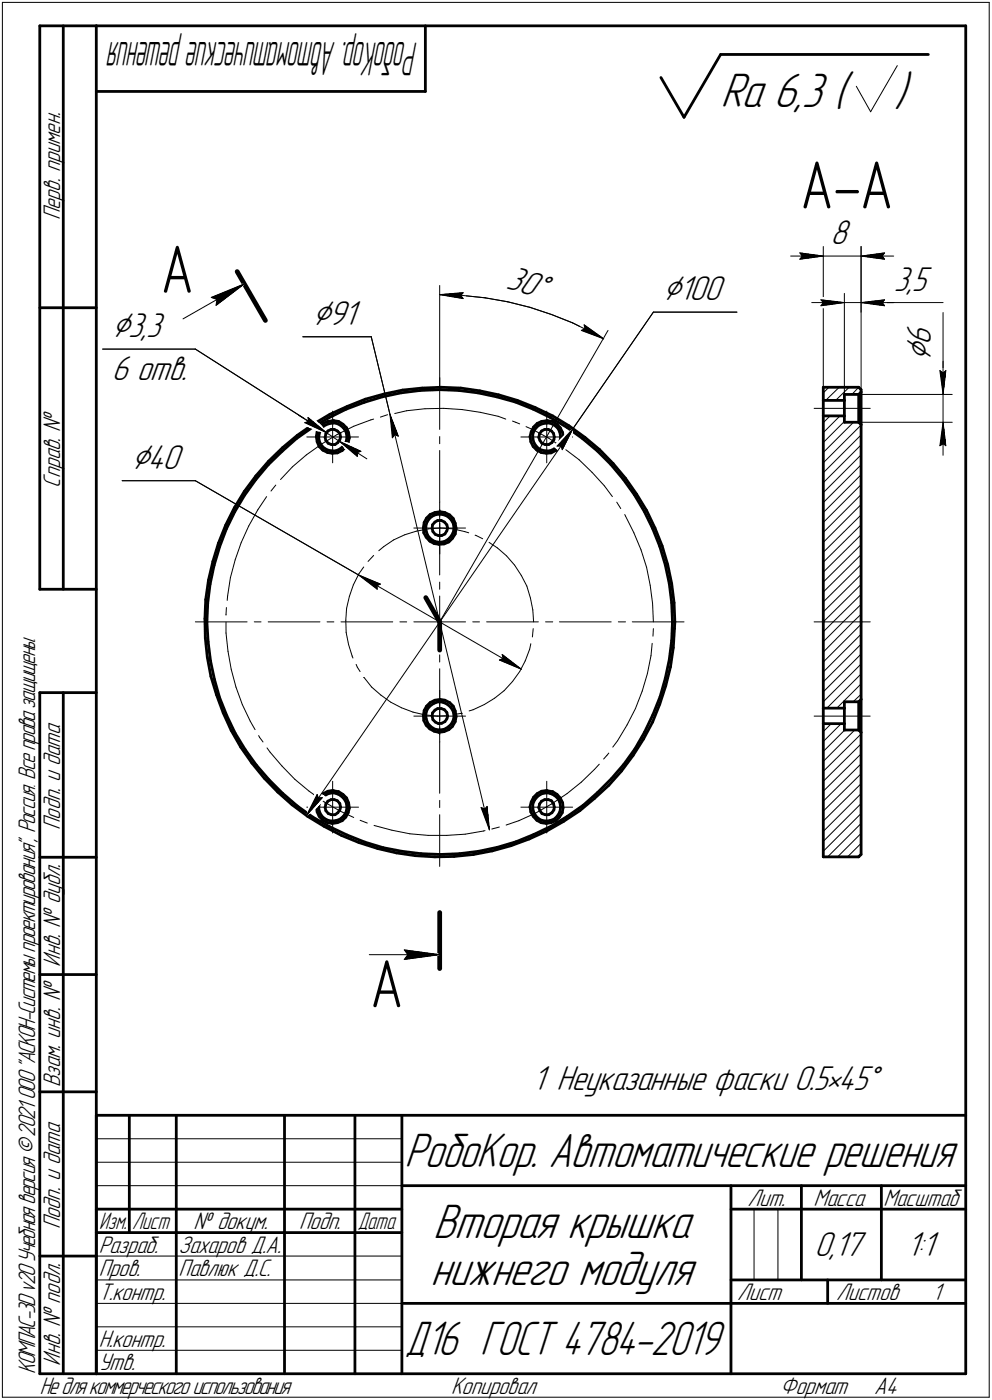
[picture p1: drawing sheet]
<svg xmlns="http://www.w3.org/2000/svg" width="211mm" height="298mm" viewBox="0 0 211 298" stroke-linecap="round" stroke-linejoin="round" font-family="sans-serif">
<defs><g id="words">
<g font-size="14.6">
<text x="170.3" y="44.4">А-А</text>
<text x="34.2" y="62.3">А</text>
<text x="78.7" y="214.5">А</text>
</g>
<g font-size="10.9">
<text x="153.3" y="22.8">Ra 6,3 (</text>
<text x="190.3" y="22.8">)</text>
<text x="86.1" y="248.5">РобоКор. Автоматические решения</text>
<text x="92.2" y="263.5">Вторая крышка</text>
<text x="91.6" y="273.5">нижнего модуля</text>
</g>
<text font-size="10.8" x="86.2" y="288.5">Д16 ГОСТ 4784-2019</text>
<text font-size="10.5" x="88.9" y="9" transform="rotate(180 88.9 9)">РобоКор.Автоматическиерешения</text>
<g font-size="8.5">
<text x="141.1" y="63.9">Ç100</text>
<text x="23.8" y="71.7">Ç3,3</text>
<text x="66.5" y="69.2">Ç91</text>
<text x="198.1" y="77" transform="rotate(-90 198.1 77)">Ç</text>
<text x="28" y="99.8">Ç40</text>
</g>
<g font-size="7.8">
<text x="176.7" y="52">8</text>
<text x="107.5" y="61.4" transform="rotate(15 107.5 61.4)">30Å</text>
<text x="190.2" y="61.9">3,5</text>
<text x="198.1" y="73.5" transform="rotate(-90 198.1 73.5)">6</text>
<text x="23.8" y="80.9">6 отв.</text>
<text x="113.3" y="232.2">1 Неуказанные фаски 0.5•45Å</text>
<text x="173.3" y="267.5">0,17</text>
<text x="192.9" y="267.5">1:1</text>
</g>
<g font-size="5.4">
<text x="12.8" y="46.9" transform="rotate(-90 12.8 46.9)">Перв. примен.</text>
<text x="12.8" y="103.8" transform="rotate(-90 12.8 103.8)">Справ. №</text>
<text x="12.8" y="176.7" transform="rotate(-90 12.8 176.7)">Подп. и дата</text>
<text x="12.8" y="205.8" transform="rotate(-90 12.8 205.8)">Инв. № дубл.</text>
<text x="12.8" y="231.6" transform="rotate(-90 12.8 231.6)">Взам. инв. №</text>
<text x="159.1" y="256.8">Лит.</text>
<text x="173.1" y="256.8">Масса</text>
<text x="188" y="256.8">Масштаб</text>
<text x="12.8" y="261.7" transform="rotate(-90 12.8 261.7)">Подп. и дата</text>
<text x="41.2" y="261.8">№ докум.</text>
<text x="63.6" y="261.8">Подп.</text>
<text x="21" y="266.8">Разраб.</text>
<text x="38" y="266.8">Захаров Д.А.</text>
<text x="21" y="271.8">Пров.</text>
<text x="38" y="271.8">Павлюк Д.С.</text>
<text x="21" y="276.8">Т.контр.</text>
<text x="156.9" y="276.8">Лист</text>
<text x="177.9" y="276.8">Листов</text>
<text x="198.4" y="276.8">1</text>
<text x="21" y="286.8">Н.контр.</text>
<text x="7.5" y="292.5" transform="rotate(-90 7.5 292.5)">КОМПАС-3Dv20Учебнаяверсия©2021 ООО&quot;АСКОН-Системыпроектирования&quot;, Россия. Всеправазащищены.</text>
<text x="12.8" y="290.8" transform="rotate(-90 12.8 290.8)">Инв. № подл.</text>
<text x="21" y="291.8">Утв.</text>
<text x="8.5" y="296.7">Недлякоммерческогоиспользования</text>
<text x="96" y="296.8">Копировал</text>
<text x="166" y="296.8">Формат</text>
<text x="186" y="296.8">A4</text>
</g>
<g font-size="5.3">
<text x="21.1" y="261.8">Изм.</text>
<text x="28.1" y="261.8">Лист</text>
<text x="76.1" y="261.8">Дата</text>
</g>
</g></defs>
<g fill="none" stroke="#000" stroke-width=".59">
<path d="M8.5 5.5v120zM8.5 5.5h12zM13.5 5.5v120zM20.5 5.5v287zM20.5 5.5h185zM20.5 19.5h70zM90.5 5.5v14zM140.6 16.5l4.9 8.5zM153.3 11.6l-7.8 13.4zM153.3 11.6h44.2zM205.5 5.5v287zM8.5 65.5h12z"/>
<path d="M57.1 99l2.9-2.9zM57.1 99l-2.7 3.1zM57.1 98.2l3-2.9zM57.1 98.2l-2.7 3.1zM60 96.1l3.1-2.7zM60.1 95.3l3.1-2.6zM63.1 93.4l3.4-2.4zM63.2 92.7l3.4-2.4zM66.5 91l3.4-2zM66.6 90.3l3.6-2.1zM67.3 93l.2 1.1zM67.5 91.9l-.2 1.1z"/>
<path d="M67.5 94.1l.4 1zM67.8 93.4l.3 .9zM67.9 92.4l-.1 1zM67.9 95.1l.8 .7zM68 90.9l.7-.7zM68 90.9l-.5 1zM68.1 94.3l.6 .9zM68.2 91.4l-.3 1zM68.7 95.2l.8 .6zM68.7 95.8l1 .6zM68.7 90.2l1.1-.5zM68.9 90.7l.9-.4z"/>
<path d="M68.9 90.7l-.7 .7zM69.2 93.1l.1 .7zM69.3 92.4l-.1 .7zM69.3 93.8l.5 .6zM69.5 95.8l.9 .2zM69.7 96.4l1 .1zM69.8 91.8l.6-.4zM69.8 91.8l-.5 .6zM69.8 89.7l1-.1zM69.8 94.4l.7 .3zM69.8 90.3l1-.2zM69.9 89l3.8-1.9z"/>
<path d="M70.2 88.2l3.7-1.7zM70.4 91.4h.7zM70.4 96h1.1zM70.5 94.7h.8zM70.7 96.5l1.1-.1zM70.8 90.1h.7zM70.8 89.6h.2zM71 89.6l1.1 .1zM71.1 91.4l.7 .4zM71.3 94.7l.6-.5zM71.5 96l.9-.4zM71.5 90.1l.9 .4z"/>
<path d="M71.8 91.8l.5 .5zM71.8 96.4l1-.5zM72.1 89.7l.9 .6zM72.3 92.3l.2 .7zM72.3 93.6l-.4 .6zM72.4 95.6l.8-.7zM72.4 90.5l.8 .7zM72.5 93l-.2 .6zM72.8 95.9l.8-.7zM73 90.3l.7 .8zM73.2 91.2l.5 .8zM73.7 87.1l3.8-1.4z"/>
<path d="M73.7 94.1l-.5 .8zM73.7 92l.1 1zM73.7 91.1l.5 1zM73.8 93l-.1 1.1zM73.9 86.5l3.8-1.5zM74.1 94.2l-.5 1zM74.2 92.1l.1 1.1zM74.3 93.2l-.2 1zM77.5 85.7l3.9-1.2zM77.7 85l4-1.1zM81.4 84.5l3.9-.8zM81.7 83.9l4-.8z"/>
<path d="M85.3 83.7l4.1-.6zM85.7 83.1l4.1-.5zM89.4 83.1l4.2-.1zM89.8 82.6l4.1-.1zM93.6 83l4 .1zM93.9 82.5l4.1 .1zM97.6 83.1l4.1 .6zM98 82.6l4.1 .6zM101.7 83.7l4 .8zM102.1 83.2l4 .9zM105.7 84.5l3.9 1.1zM106.1 84.1l4 1.2z"/>
<path d="M109.6 85.6l3.9 1.5zM110.1 85.3l3.8 1.5zM112.8 93l.1 1.1zM112.9 94.1l.6 1zM113 91.9l-.2 1.1zM113.4 92.4v1zM113.4 93.4l.2 .9zM113.5 87.1l3.6 1.8zM113.5 95.1l.7 .7zM113.5 90.9l-.5 1zM113.6 94.3l.6 .9zM113.8 91.4l-.4 1z"/>
<path d="M113.9 86.8l3.7 1.8zM114.2 95.2l.8 .6zM114.2 95.8l.9 .6zM114.3 90.2l.9-.5zM114.3 90.2l-.8 .7zM114.5 90.7l.8-.4zM114.5 90.7l-.7 .7zM114.6 93.1l.3 .7zM114.8 92.4l-.2 .7zM114.9 93.8l.4 .6zM115 95.8l1 .2zM115.1 96.4l1.1 .1z"/>
<path d="M115.2 91.8l.7-.4zM115.2 91.8l-.4 .6zM115.2 89.7l1.1-.1zM115.3 94.4l.7 .3zM115.3 90.3l1-.2zM115.9 91.4h.8zM116 94.7h.8zM116 96h1zM116.2 96.5l1.1-.1zM116.3 90.1h.7zM116.3 89.6h.2zM116.5 89.6l1.1 .1z"/>
<path d="M116.7 91.4l.6 .4zM116.8 94.7l.6-.5zM117 96l.9-.4zM117 90.1l.9 .4zM117.1 88.9l3.5 2.1zM117.3 96.4l1-.5zM117.3 91.8l.5 .5zM117.6 88.6l3.5 2.1zM117.6 89.7l.9 .6zM117.8 92.3l.1 .7zM117.9 93.6l-.5 .6zM117.9 93v.6z"/>
<path d="M117.9 90.5l.8 .7zM118.3 95.9l.7-.7zM118.5 90.3l.7 .8zM118.6 94.9l-.7 .7zM118.7 91.2l.4 .8zM119.1 94.1l-.5 .8zM119.1 92l.2 1zM119.2 91.1l.5 1zM119.3 93l-.2 1.1zM119.6 94.2l-.6 1zM119.7 92.1l.1 1.1zM119.8 93.2l-.2 1z"/>
<path d="M120.6 91l3.4 2.4zM121.1 90.7l3.4 2.4zM124 93.4l3.1 2.6zM124.5 93.1l3.1 2.7zM127.1 96l2.9 2.9zM127.6 95.8l2.9 2.9zM130 98.9l2.6 3.1zM130.5 98.7l2.6 3.2zM175.2 82.5h7.5zM175.2 88.6h4.5zM175.2 88.6v43.8zM175.2 82.5v2.8z"/>
<path d="M175.2 85.3h4.5zM175.2 85.3v3.3zM179.7 84v1.3zM179.7 84h3zM179.7 89.9h3zM179.7 88.6v1.3zM179.7 85.3v3.3zM182.7 89.9l.5 .5zM182.7 82.5l.5 .5zM182.7 84v5.9zM183.2 83v.5zM183.2 83.5l-.5 .5z"/>
<path d="M183.2 90.4v42zM183.2 83.5v6.9zM45.3 119.5l-.9 4zM46.5 115.7l-1.2 3.8zM46.7 116.4l-1.1 4zM48 111.8l-1.5 3.9zM48.2 112.6l-1.5 3.8zM49.9 108.1l-1.9 3.7zM50 109l-1.8 3.6zM52 104.6l-2.1 3.5zM52.1 105.4l-2.1 3.6zM54.4 102.1l-2.3 3.3z"/>
<path d="M54.4 101.3l-2.4 3.3zM90.1 112.4l.1 1.1zM90.2 113.5l.5 .9zM90.3 111.3l-.2 1.1zM90.6 112.1l.1 1zM90.7 114.4l.7 .8zM90.7 113.1l.3 .9zM90.8 110.3l-.5 1zM90.8 111.2l-.2 .9zM91 114l.7 .8zM91.4 115.2l1 .5zM91.4 110.3l.9-.6z"/>
<path d="M91.4 110.3l-.6 .9zM91.5 109.6l1-.5zM91.5 109.6l-.7 .7zM91.7 114.8l.8 .5zM91.9 112.5l.2 .7zM92 111.8l-.1 .7zM92.1 113.2l.5 .6zM92.3 109.7l.9-.2zM92.4 115.7l1 .2zM92.5 111.2l.6-.4zM92.5 111.2l-.5 .6zM92.5 109.1l1.1-.1z"/>
<path d="M92.5 115.3l1.1 .2zM92.6 113.8l.7 .2zM93.1 110.8h.8zM93.2 109.5l1 .1zM93.3 114h.7zM93.4 115.9l1.1-.1zM93.6 115.5l1-.2zM93.6 109l1.1 .1zM93.9 110.8l.7 .4zM94 114l.7-.3zM94.2 109.6l1 .3zM94.5 115.8l1-.4z"/>
<path d="M94.6 111.2l.5 .6zM94.6 115.3l.8-.5zM94.7 109.1l1 .5zM95.1 111.8l.1 .6zM95.1 113l-.4 .7zM95.2 109.9l.7 .7zM95.2 112.4l-.1 .6zM95.5 115.4l.8-.8zM95.7 109.6l.7 .8zM95.9 110.6l.5 .8zM96.1 114l-.7 .8zM96.4 110.4l.5 1z"/>
<path d="M96.4 111.4l.2 1zM96.5 113.1l-.4 .9zM96.6 112.4l-.1 .7zM96.9 111.4l.1 1zM96.9 113.7l-.6 .9zM97 112.6l-.1 1.1zM97 112.4v.2zM132.6 102l2.4 3.3zM133.1 101.9l2.4 3.3zM135 105.3l2.1 3.6zM135.5 105.2l2.1 3.5zM137.1 108.9l1.8 3.6z"/>
<path d="M137.6 108.7l1.8 3.7zM138.9 112.5l1.5 3.8zM139.4 112.4l1.5 3.8zM140.4 116.3l1.2 4zM140.9 116.2l1.2 4zM8.5 125.5h12zM43.6 131.7l.1 4.2zM43.7 135.9l.4 4.1zM43.8 127.7l-.2 4zM44 132.5l.3 4.2zM44.1 140l.8 4zM44.2 128.4l-.2 4.1z"/>
<path d="M44.3 136.7l.5 4zM44.4 123.5l-.6 4.2zM44.7 124.4l-.5 4zM45.6 120.4l-.9 4zM141.6 120.3l.8 4zM142.1 120.2l.8 4.1zM142.4 124.3l.5 4.1zM142.9 128.4l.2 4zM142.9 136.4l-.5 4.1zM142.9 124.3l.5 4.1zM143.1 132.4l-.2 4zM143.3 137.9l-.6 4.1z"/>
<path d="M143.4 128.4l.2 4zM143.5 133.9l-.2 4zM143.6 132.4l-.1 1.5zM175.2 132.4v18.4zM183.2 132.4v16.5zM8.5 147.5v145zM8.5 147.5h12zM13.5 147.5v145zM44.8 140.7l.8 4zM44.9 144l1.2 3.9zM45.6 144.7l1.1 3.9zM46.1 147.9l1.4 3.9z"/>
<path d="M46.7 148.6l1.6 3.8zM47.5 151.8l1.7 3.7zM48.3 152.4l1.7 3.7zM49.2 155.5l2 3.6zM50 156.1l2.2 3.5zM51.2 159.1l2.4 3.4zM52.2 159.6l2.3 3.3zM90.1 152.3l.1 1.1zM90.2 153.4l.5 1zM90.3 151.3l-.2 1zM90.6 152.1l.1 1zM90.7 153.1l.3 .9z"/>
<path d="M90.7 154.4l.7 .8zM90.8 150.4l-.5 .9zM90.8 151.1l-.2 1zM91 154l.7 .8zM91.4 150.4l.9-.6zM91.4 150.4l-.6 .7zM91.4 155.2l1 .5zM91.5 149.6l1-.5zM91.5 149.6l-.7 .8zM91.7 154.8l.8 .5zM91.9 152.5l.2 .7zM92 151.8l-.1 .7z"/>
<path d="M92.1 153.2l.5 .6zM92.3 149.8l.9-.4zM92.4 155.7l1 .3zM92.5 151.2l.6-.3zM92.5 151.2l-.5 .6zM92.5 155.3l1.1 .1zM92.5 149.1l1.1-.2zM92.6 153.8l.7 .3zM93.1 150.9h.8zM93.2 149.4l1 .1zM93.3 154.1l.7-.1zM93.4 156l1.1-.2z"/>
<path d="M93.6 155.4l1-.1zM93.6 148.9l1.1 .2zM93.9 150.9l.7 .2zM94 154l.7-.3zM94.2 149.5l1 .4zM94.5 155.8l1-.4zM94.6 151.1l.5 .6zM94.6 155.3l.8-.5zM94.7 149.1l1 .5zM95.1 151.7l.1 .8zM95.1 153.1l-.4 .6zM95.2 149.9l.7 .7z"/>
<path d="M95.2 152.5l-.1 .6zM95.5 155.4l.8-.7zM95.7 149.6l.7 .8zM95.9 150.6l.5 .9zM96.1 154.1l-.7 .7zM96.4 151.5l.2 1zM96.4 150.4l.5 1zM96.5 153.2l-.4 .9zM96.6 152.5l-.1 .7zM96.9 151.4l.1 1.1zM96.9 153.7l-.6 1zM97 152.7l-.1 1z"/>
<path d="M97 152.5v.2zM135.1 159.4l-2.3 3.3zM136.9 157.4l-2.2 3.5zM137.2 155.9l-2.1 3.5zM138.9 153.8l-2 3.6zM138.9 152.1l-1.7 3.8zM140.4 149.9l-1.5 3.9zM140.5 148.3l-1.6 3.8zM141.6 144.4l-1.1 3.9zM141.6 146l-1.2 3.9zM142.4 140.5l-.8 3.9zM142.7 142l-1.1 4z"/>
<path d="M175.2 154.1h4.5zM175.2 154.1v28.4zM175.2 150.8h4.5zM175.2 150.8v3.3zM179.7 149.4v1.4zM179.7 154.1v1.3zM179.7 149.4h3zM179.7 155.4h3zM179.7 150.8v3.3zM182.7 155.4l.5 .6zM182.7 149.4v6zM183.2 148.9l-.5 .5z"/>
<path d="M183.2 156v25.9zM183.2 148.9v7.1zM53.6 162.5l2.6 3.2zM54.5 162.9l2.7 3.1zM56.2 165.7l2.9 3zM57.2 166l2.9 2.9zM59.1 168.7l3 2.7zM60.1 168.9l3.1 2.7zM62.1 171.4l3.3 2.4zM63.2 171.6l3.3 2.4zM65.4 173.8l3.5 2.1zM66.5 174l3.6 2z"/>
<path d="M67.3 171.8l.2 1.1zM67.5 170.8l-.2 1zM67.5 172.9l.4 .9zM67.8 172.2l.3 .9zM67.9 173.8l.8 .9zM67.9 171.2l-.1 1zM68 169.8l-.5 1zM68.1 173.1l.6 .9zM68.2 170.3l-.3 .9zM68.7 174.7l1 .5zM68.7 174l.8 .6zM68.7 169l1.1-.5z"/>
<path d="M68.7 169l-.7 .8zM68.9 175.9l3.7 2zM68.9 169.5l.9-.5zM68.9 169.5l-.7 .8zM69.2 172l.1 .6zM69.3 171.2l-.1 .8zM69.3 172.6l.5 .6zM69.5 174.6l.9 .2zM69.7 175.2l1 .1zM69.8 170.6l.6-.3zM69.8 170.6l-.5 .6zM69.8 168.5l1-.2z"/>
<path d="M69.8 173.2l.7 .3zM69.8 169l1-.2zM70.1 176l3.7 1.8zM70.4 170.3h.7zM70.4 174.8h1.1zM70.5 173.5h.8zM70.7 175.3l1.1-.1zM70.8 168.3l.2 .1zM70.8 168.8l.7 .1zM71 168.4l1.1 .2zM71.1 170.3l.7 .2zM71.3 173.5l.6-.4z"/>
<path d="M71.5 174.8l.9-.4zM71.5 168.9l.9 .4zM71.8 170.5l.5 .6zM71.8 175.2l1-.4zM72.1 168.6l.9 .6zM72.3 171.1l.2 .8zM72.3 172.5l-.4 .6zM72.4 174.4l.8-.7zM72.4 169.3l.8 .7zM72.5 171.9l-.2 .6zM72.6 177.9l3.8 1.5zM72.8 174.8l.8-.8z"/>
<path d="M73 169.2l.7 .7zM73.2 170l.5 .9zM73.7 172.9l-.5 .8zM73.7 170.9l.1 1zM73.7 169.9l.5 1zM73.8 177.8l3.8 1.5zM73.8 171.9l-.1 1zM74.1 173.1l-.5 .9zM74.2 170.9l.1 1.1zM74.3 172l-.2 1.1zM76.4 179.4l3.9 1.3zM77.6 179.3l3.9 1.2z"/>
<path d="M109.8 179.2l3.7-1.5zM112.6 178.6l3.7-1.6zM112.8 171.8l.1 1.1zM112.9 172.9l.6 .9zM113 170.8l-.2 1zM113.4 171.2v1zM113.4 172.2l.2 .9zM113.5 173.8l.7 .9zM113.5 177.7l3.8-1.8zM113.5 169.8l-.5 1zM113.6 173.1l.6 .9zM113.8 170.3l-.4 .9z"/>
<path d="M114.2 174l.8 .6zM114.2 174.7l.9 .5zM114.3 169l.9-.5zM114.3 169l-.8 .8zM114.5 169.5l.8-.5zM114.5 169.5l-.7 .8zM114.6 172l.3 .6zM114.8 171.2l-.2 .8zM114.9 172.6l.4 .6zM115 174.6l1 .2zM115.1 175.2l1.1 .1zM115.2 170.6l.7-.3z"/>
<path d="M115.2 170.6l-.4 .6zM115.2 168.5l1.1-.2zM115.3 173.2l.7 .3zM115.3 169l1-.2zM115.9 170.3h.8zM116 173.5h.8zM116 174.8h1zM116.2 175.3l1.1-.1zM116.3 177l3.6-2.1zM116.3 168.8l.7 .1zM116.3 168.3l.2 .1zM116.5 168.4l1.1 .2z"/>
<path d="M116.7 170.3l.6 .2zM116.8 173.5l.6-.4zM117 174.8l.9-.4zM117 168.9l.9 .4zM117.3 175.9l3.4-2.1zM117.3 175.2l1-.4zM117.3 170.5l.5 .6zM117.6 168.6l.9 .6zM117.8 171.1l.1 .8zM117.9 172.5l-.5 .6zM117.9 171.9v.6zM117.9 174.4l.7-.7z"/>
<path d="M117.9 169.3l.8 .7zM118.3 174.8l.7-.8zM118.5 169.2l.7 .7zM118.7 170l.4 .9zM119.1 172.9l-.5 .8zM119.1 170.9l.2 1zM119.2 169.9l.5 1zM119.3 171.9l-.2 1zM119.6 173.1l-.6 .9zM119.7 170.9l.1 1.1zM119.8 172l-.2 1.1zM119.9 174.9l3.5-2.3z"/>
<path d="M120.7 173.8l3.4-2.4zM123.4 172.6l3.1-2.6zM124.1 171.4l3.1-2.7zM126.5 170l3-2.8zM127.2 168.7l2.8-2.8zM132.2 164.2l-2.7 3zM132.8 162.7l-2.8 3.2zM134.7 160.9l-2.5 3.3zM8.5 182.5h12zM80.3 180.7l4 .9zM81.5 180.5l4 .8zM84.3 181.6l4.1 .6z"/>
<path d="M85.5 181.3l4.1 .5zM88.4 182.2l4.1 .3zM89.6 181.8l4.1 .1zM92.5 182.5l4.1-.1zM93.7 181.9l4.1-.1zM96.6 182.4l4.2-.5zM97.8 181.8l4.1-.5zM100.8 181.9l3.9-.7zM101.9 181.3l3.9-.9zM104.7 181.2l4-1.1zM105.8 180.4l4-1.2zM108.7 180.1l3.9-1.5z"/>
<path d="M175.2 182.5h7.5zM182.7 182.5l.5-.6zM8.5 207.5h12zM8.5 232.5h12zM20.5 237.5h185zM20.5 237.5v55zM27.5 237.5v25zM37.5 237.5v55zM60.5 237.5v55zM75.5 237.5v55zM85.5 237.5v55zM20.5 257.5h65z"/>
<path d="M85.5 252.5h120zM155.5 252.5v40zM155.5 257.5h15zM170.5 252.5v20zM170.5 257.5h35zM187.5 252.5v20zM8.5 267.5h12zM20.5 262.5h65zM85.5 277.5h70zM155.5 277.5h50zM155.5 272.5h50zM176.1 272.5v5z"/>
<path d="M8.5 292.5h12zM20.5 292.5h185z"/>
</g>
<g fill="none" stroke="#000" stroke-width=".21">
<path d="M.5 .5v297zM.5 .5h210zM182.2 18.4l3.1 5.4zM190.9 14l-5.6 9.8zM210.5 .5v297zM168.2 54.5h7zM170.2 53.8l5 .7zM170.2 53.8l.5 .7zM170.2 55.2l5-.7zM170.7 54.5l-.5 .7zM175.2 52.5v31.4zM175.2 54.5h8z"/>
<path d="M183.2 52.5v37.9zM183.2 52.5v14zM183.2 54.5l5 .7zM183.2 54.5l5-.7zM183.2 54.5h7zM187.7 54.5l.5 .7zM188.2 53.8l-.5 .7zM21.8 74.3h19.8zM38.9 67.9l13.1-7.4zM41.6 74.3l27.8 17.8zM45 63.3l1.1 .5zM45 63.3l7-2.8z"/>
<path d="M46 65l6-4.5zM46.1 63.8l-.1 1.2zM64.4 71.7h14.6zM79 71.7l4 16.5zM93.6 62.7l4.8 .2zM93.6 60.8v21.7zM93.6 62.7l5-.4zM93.6 62.7l5 .9zM98 62.9l.6 .7zM98.4 62.9l4.8 .5zM98.6 62.3l-.6 .6zM103.2 63.4l4.8 .9z"/>
<path d="M108 64.3l4.8 1.1zM112.8 65.4l4.5 1.6zM117.3 67l4.5 1.7zM121.8 68.7l4.4 2.3zM123.7 70.4l4.7 1.7zM123.7 70.4l.8-.4zM124.3 69.2l.2 .8zM124.3 69.2l4.1 2.9zM126.2 71l2.2 1.1zM129.4 70.4l-35.8 62zM139 66.5l-17.1 24.8zM139 66.5h17.8z"/>
<path d="M172.7 64.4h7zM174.7 63.8l5 .6zM174.7 63.8l.5 .6zM174.7 65.1l5-.7zM175.2 64.4l-.5 .7zM179.7 62.5v21.5zM179.7 64.4h3.5zM183.2 64.4h5zM183.2 64.4l5 .7zM183.2 64.4l5-.6zM183.2 64.4h7zM187.7 64.4l.5 .7z"/>
<path d="M188.2 64.4h12.5zM188.2 63.8l-.5 .6zM200 78.9l.7 .5zM200 78.9l.7 5.1zM200.7 79v5zM200.7 66.5v12.5zM200.7 79.4l.6-.5zM200.7 77v7zM201.3 78.9l-.6 5.1zM62.2 99.4l3-2.5zM62.2 99.4l-2.5 2.7zM63.5 88.4l5.9 3.7z"/>
<path d="M64.9 90l.7-.3zM64.9 90l4.5 2.1zM65.2 96.9l3.2-2.3zM65.3 93h5.5zM65.5 88.9l3.9 3.2zM65.5 88.9l.1 .8zM68.4 94.6l3.3-2.1zM69.4 92.1l2.8 1.9zM70.8 93h5.5zM70.8 93v5.6zM70.8 87.5v5.5zM71.7 92.5l3.6-1.7z"/>
<path d="M72.2 94l3.8 3.2zM72.2 94l4.6 2.1zM72.2 94l5.9 3.7zM75.3 90.8l3.6-1.4zM76 96.4v.8zM76 96.4l.8-.3zM78.9 89.4l.6-.2zM80.9 88.8l1.6-.5zM83 88.2l1.8 4.7zM83 88.2l.5 5zM83 88.2l21.1 88.5zM84 88.1l2.5-.6z"/>
<path d="M84 92.5l.8 .4zM84 92.5l-.5 .7zM86.5 87.5l3.9-.5zM90.4 87h4zM93.6 80.4v11zM93.6 93v1.5zM93.6 95.9v11zM94.4 87l3.9 .2zM98.3 87.2l3.9 .6zM102.2 87.8l3.8 .8zM106 88.6l1.6 .6zM109.1 89.7l.6 .2z"/>
<path d="M109.7 89.9l.9 .4zM110.8 93h5.5zM111.9 90.8l1.4 .6zM113.3 91.4l3.5 1.9zM116.3 93h5.5zM116.3 93v5.6zM116.3 87.5v5.5zM116.8 93.3l3.3 2.2zM118.5 95h.9zM119.4 95l.2 .8zM120.1 95.5l3.1 2.4zM121.9 91.3l-2.3 4.5z"/>
<path d="M121.9 91.3l-3.4 3.7zM121.9 91.3l-56.7 82.4zM123.2 97.9l2.8 2.7zM173.2 87h12zM175.2 98.6l8-8.1zM175.2 96.4l6.4-6.5zM175.2 94.2l4.5-4.5zM175.2 92.1l3.5-3.5zM175.2 90l1.4-1.4zM175.2 83.7l1.2-1.2zM175.7 85.3l2.9-2.8zM177.8 85.3l2.9-2.8z"/>
<path d="M181.2 84h21.4zM181.2 89.9h21.4zM182.7 82.5l-1.4 1.5zM200 94.9l.7-.4zM200.7 89.9l-.7 5zM200.7 94.5l.6 .4zM200.7 89.9l.6 5zM200.7 89.9v7zM200.7 84v5.9zM26 102.4h15.6zM41.6 102.4l34.7 20zM50 119.2l-1 3.8z"/>
<path d="M51.3 115.6l-1.3 3.6zM52.9 112l-1.6 3.6zM54.9 108.5l-2 3.5zM56.7 105.7l-1.8 2.8zM58.7 103.3l-1 1.3zM79.5 118.3l-1.2 1.2zM80.6 117.3l1-.9zM81.6 116.4l2.1-1.4zM83.7 115l2.4-1.1zM86.1 113.9l2.5-.8zM88.1 112.4h5.5zM88.6 113.1l2.6-.5z"/>
<path d="M91.2 112.6l2.5-.2zM93.6 108.5v1.5zM93.6 111.4v11zM93.6 112.4h5.5zM93.6 112.4v5.5zM93.6 106.9v5.5zM93.7 112.4l2.7 .2zM96.4 112.6l2.5 .6zM98.9 113.2l.8 .3zM101.1 114h.2zM101.3 114l1.4 .7zM104.1 115.5l1.7 1.2z"/>
<path d="M105.8 116.7l2 1.7zM107.8 118.4l1.7 1.9zM126 100.6l2.6 2.9zM128.6 103.5l1.7 2.2zM131.2 106.9l.9 1.4zM132.9 109.6l.2 .3zM133.1 109.9l1.8 3.6zM134.9 113.5l1.5 3.6zM136.4 117.1l1.2 3.7zM175.2 119.7l8-7.9zM175.2 117.6l8-8zM175.2 115.5l8-8.1z"/>
<path d="M175.2 113.4l8-8.1zM175.2 111.3l8-8.1zM175.2 109.1l8-8zM175.2 107l8-8zM175.2 104.9l8-8zM175.2 102.8l8-8.1zM175.2 100.7l8-8.1zM41.6 132.4h11zM48.1 130.8v.2zM48.1 132.5v2.3zM48.1 134.8l.4 3.9zM48.2 129.4l-.1 1.4z"/>
<path d="M48.4 126.9l-.1 .9zM48.5 138.7l.7 3.8zM49 123l-.6 3.9zM54.1 132.4h1.4zM57.1 132.4h11zM69.6 132.4h1.4zM72.6 132.4h11zM73.6 132.1l.1 2.6zM73.7 134.7l.5 2.5zM73.7 129.5l-.1 2.6zM74.2 137.2l.7 2.5zM74.3 127l-.6 2.5z"/>
<path d="M74.9 139.7l.2 .4zM75.2 124.5l-.9 2.5zM76.3 122.4l4.6 2zM76.3 122.4l4 3.1zM76.3 122.4l34.6 20.1zM76.4 122.2l-1.2 2.3zM77.4 120.7l-1 1.5zM80.2 124.7l.7-.3zM80.2 124.7l.1 .8zM85.1 132.4h1.4zM88.1 132.4h5.5zM93.6 132.4h5.5z"/>
<path d="M93.6 139.4v1.6zM93.6 132.4v5.5zM93.6 124v1.5zM93.6 126.9v5.5zM100.6 132.4h1.4zM103.5 132.4h11.1zM106.8 139.4l.2 .8zM106.8 139.4l4.1 3.1zM109.5 120.3l1.4 2.2zM110.9 122.5l1.2 2.3zM112.1 124.8l.8 2.5zM112.7 138.3l-.9 2.4z"/>
<path d="M112.9 127.3l.5 2.6zM112.9 137.1l-.2 1.2zM113.4 129.9l.1 2.5zM113.5 133.9l-.2 1.7zM116.1 132.4h1.5zM119 132.4h11zM131.6 132.4h1.5zM134.5 132.4h11zM137.6 120.8l.7 3.8zM138.3 124.6l.6 3.9zM138.5 139.6l-.7 3.8zM138.8 137l-.3 2.6z"/>
<path d="M138.9 128.5l.1 3.9zM139 133.9l-.1 1.6zM173.2 132.4h12zM175.2 136.7l4.2-4.3zM175.2 134.5l2.1-2.1zM175.2 132.4l8-7.9zM175.2 130.3l8-8zM175.2 128.2l8-8zM175.2 126.1l8-8zM175.2 124l8-8zM175.2 121.8l8-7.9zM177.3 132.4l5.9-5.8z"/>
<path d="M179.4 132.4l3.8-3.7zM181.5 132.4l-6.3 6.5zM181.5 132.4l1.7-1.6zM49.2 142.5l1 3.8zM50.2 146.3l1.4 3.7zM51.6 150l1.7 3.6zM53.3 153.6l1 1.8zM55 156.6l.2 .4zM55.2 157l.8 1zM56.8 159.3l.7 .9zM75.8 141.5l.2 .6zM76 142.1l.6 .9z"/>
<path d="M77.4 144.3h.1M77.5 144.3l1.6 2zM79.1 146.3l1.9 1.7zM81 148l2.1 1.5zM83.1 149.5l2.3 1.2zM85.4 150.7l2.5 .9zM87.9 151.6l2.5 .6zM88.1 152.5h5.5zM90.4 152.2l2.6 .3zM93 152.5l2.2-.1zM93.6 152.5h5.5zM93.6 152.5v5.5z"/>
<path d="M93.6 147v5.5zM93.6 158v10.9zM93.6 154.9v1.6zM93.6 142.4v11zM96.6 152.1l1.6-.2zM98.2 151.9h.2zM99.8 151.4l.9-.3zM100.7 151.1l2.3-1.1zM103 150l2.2-1.3zM105.2 148.7l2.1-1.6zM106.3 140.5l4.6 2zM106.3 140.5l.7-.3z"/>
<path d="M109.1 145.1l-1.8 2zM110.6 143l-1.5 2.1zM111.8 140.7l-1.2 2.3zM131.4 157.7l-1 1.4zM133.4 154.3l-2 3.4zM135.2 150.9l-1.8 3.4zM136.7 147.2l-1.5 3.7zM137.8 143.4l-1.1 3.8zM173.2 152.5h12zM175.2 157.9l3.8-3.8zM175.2 155.8l1.7-1.7zM175.2 149.4l8-8z"/>
<path d="M175.2 147.3l8-8zM175.2 145.2l8-8zM175.2 143.1l8-8.1zM175.2 141l8-8.1zM175.9 150.8l7.3-7.3zM178.1 150.8l5.1-5.2zM181.5 149.4l1.7-1.6zM57.5 160.2l2.5 3zM60 163.2l2.7 2.7zM62.7 165.9l3.1 2.6zM65.3 171.9h5.5zM65.8 168.5l3.2 2.3z"/>
<path d="M67.5 169.2l-2.3 4.5zM67.5 169.2l.2 .7zM67.7 169.9l.9-.1zM68.6 169.8l-3.4 3.9zM69 170.8l3.4 1.9zM70.8 171.9h5.5zM70.8 171.9v5.5zM70.8 166.4v5.5zM72.4 172.7l2.9 1.4zM76.6 174.7l1.5 .6zM79.6 175.8l3.8 1zM83.4 176.8l3.8 .7z"/>
<path d="M87.2 177.5l3.9 .4zM91.1 177.9h4zM93.6 173.5v11zM93.6 170.4v1.6zM95.1 177.9l3.9-.3zM99 177.6l3.9-.6zM102.4 172l1.7 4.7zM102.4 172l.7 .3zM102.9 177l.3-.1zM103.6 171.7l-.5 .6zM103.6 171.7l.5 5zM104.6 176.5l1.7-.4z"/>
<path d="M107.7 175.7l2.7-.9zM110.4 174.8l3.6-1.7zM110.8 171.9h5.5zM114 173.1l3.3-1.9zM116.3 171.9h5.5zM116.3 171.9v5.5zM116.3 166.4v5.5zM117.3 171.2l3.3-2.2zM120.6 169l3.1-2.5zM123.7 166.5l2.8-2.7zM127.5 162.7l-1 1.1zM129.1 160.9l-.7 .7z"/>
<path d="M129.5 160.4l-.4 .5zM175.2 179.2l8-8.1zM175.2 177l8-8zM175.2 174.8l8-7.9zM175.2 172.7l8-7.9zM175.2 170.6l8-8zM175.2 168.5l8-8zM175.2 166.4l8-8zM175.2 164.3l8-8zM175.2 162.1l6.7-6.7zM175.2 160l4.5-4.6zM175.2 181.3l8-8.1z"/>
<path d="M176.1 182.5l7.1-7.2zM178.2 182.5l5-5zM180.3 182.5l2.9-2.9zM182.5 182.5l.7-.8zM78.6 203.3h15zM86 204.3l7.6-1zM86 202.3l.8 1zM86 202.3l7.6 1zM86.8 203.3l-.8 1zM20.5 247.5h65zM20.5 252.5h65zM20.5 242.5h65z"/>
<path d="M160.4 257.5v15zM165.5 257.5v15zM20.5 267.5h65zM20.5 272.5h65zM20.5 277.5h65zM.5 297.5h210zM20.5 282.5h65zM20.5 287.5h65z"/>
</g>
<path d="M50.5 57.8l6 10.4zM90.6 127.3l3 5.1zM93.6 132.4v6zM93.6 194.3v11.9z" fill="none" stroke="#000" stroke-width="1"/>
<g fill="#fff" stroke="#fff" stroke-width=".21">
<path d="M67.3 168.5h.2zM67.2 168.6h.4zM67.2 168.7h.5zM67.1 168.7h.7zM67.1 168.8h.9zM67.1 168.9h1zM67.1 169h1.1zM67 169.1h1.3zM67 169.2h1.5zM66.9 169.2h1.7zM66.9 169.3h1.8zM66.8 169.4h2zM66.8 169.5h2.2zM66.7 169.6h2.4zM66.7 169.7h2.6zM66.6 169.8h2.7zM66.6 169.8h2.7zM66.5 169.9h2.8zM66.5 170h2.7zM66.5 170.1h2.6zM66.5 170.2h2.5zM66.4 170.3h2.5zM66.4 170.3h2.4zM66.3 170.4h2.4zM66.3 170.5h2.4zM66.2 170.6h2.4zM66.2 170.7h2.3zM66.1 170.8h2.4zM66.1 170.9h2.3zM66 170.9h2.3zM66 171h2.2zM66 171.1h2.2zM66 171.2h2.1zM65.9 171.3h2.1zM65.9 171.4h2zM65.8 171.4h2zM65.8 171.5h1.9zM65.7 171.6h1.9zM65.6 171.7h2zM65.6 171.8h2zM65.6 171.9h1.9zM65.6 172h1.8zM65.6 172h1.7zM65.5 172.1h1.7zM65.5 172.2h1.6zM65.5 172.3h1.6zM65.5 172.4h1.5zM65.5 172.5h1.4zM65.4 172.6h1.4zM65.4 172.6h1.3zM65.4 172.7h1.2zM65.4 172.8h1.1zM65.4 172.9h1zM65.4 173h.8zM65.4 173.1h.7zM65.4 173.1h.6zM65.4 173.2h.5zM65.3 173.3h.4zM65.3 173.4h.3zM65.3 173.5h.1z"/>
<path d="M121.8 91.4h.1zM121.6 91.5h.3zM121.5 91.6h.4zM121.3 91.7h.6zM121.2 91.8h.6zM121.1 91.9h.7zM121 91.9h.8zM120.8 92h1zM120.7 92.1h1.1zM120.6 92.2h1.2zM120.5 92.3h1.3zM120.3 92.4h1.5zM120.3 92.5h1.5zM120.2 92.5h1.6zM120.1 92.6h1.7zM120.1 92.7h1.7zM120 92.8h1.7zM119.9 92.9h1.8zM119.8 93h1.9zM119.7 93h2zM119.6 93.1h2.1zM119.5 93.2h2.1zM119.5 93.3h2.1zM119.4 93.4h2.1zM119.3 93.5h2.2zM119.2 93.6h2.2zM119.1 93.6h2.3zM119 93.7h2.3zM119 93.8h2.3zM119 93.9h2.2zM118.9 94h2.3zM118.8 94.1h2.4zM118.7 94.1h2.5zM118.6 94.2h2.5zM118.5 94.3h2.5zM118.4 94.4h2.6zM118.4 94.5h2.5zM118.3 94.6h2.6zM118.2 94.7h2.6zM118.1 94.7h2.7zM118 94.8h2.7zM117.9 94.9h2.8zM117.9 95h2.7zM117.8 95.1h2.8zM117.9 95.2h2.7zM118 95.2h2.6zM118.1 95.3h2.4zM118.3 95.4h2.1zM118.4 95.5h2zM118.4 95.6h1.9zM118.6 95.7h1.7zM118.7 95.8h1.5zM118.8 95.8h1.4zM119 95.9h1.1zM119 96h1.1zM119.2 96.1h.9zM119.3 96.2h.8zM119.5 96.3h.5zM119.5 96.4h.5zM119.7 96.4h.2z"/>
<path d="M141.1 58.2h13.7zM141.1 58.3h13.7zM141.1 58.3h13.7zM141.1 58.4h13.7zM141.1 58.5h13.7zM141.1 58.6h13.7zM141.1 58.7h13.7zM141.1 58.8h13.7zM141.1 58.8h13.7zM141.1 58.9h13.7zM141.1 59h13.7zM141.1 59.1h13.7zM141.1 59.2h13.7zM141.1 59.3h13.7zM141.1 59.4h13.7zM141.1 59.4h13.7zM141.1 59.5h13.7zM141.1 59.6h13.7zM141.1 59.7h13.7zM141.1 59.8h13.7zM141.1 59.9h13.7zM141.1 59.9h13.7zM141.1 60h13.7zM141.1 60.1h13.7zM141.1 60.2h13.7zM141.1 60.3h13.7zM141.1 60.4h13.7zM141.1 60.5h13.7zM141.1 60.5h13.7zM141.1 60.6h13.7zM141.1 60.7h13.7zM141.1 60.8h13.7zM141.1 60.9h13.7zM141.1 61h13.7zM141.1 61h13.7zM141.1 61.1h13.7zM141.1 61.2h13.7zM141.1 61.3h13.7zM141.1 61.4h13.7zM141.1 61.5h13.7zM141.1 61.6h13.7zM141.1 61.6h13.7zM141.1 61.7h13.7zM141.1 61.8h13.7zM141.1 61.9h13.7zM141.1 62h13.7zM141.1 62.1h13.7zM141.1 62.1h13.7zM141.1 62.2h13.7zM141.1 62.3h13.7zM141.1 62.4h13.7zM141.1 62.5h13.7zM141.1 62.6h13.7zM141.1 62.7h13.7zM141.1 62.7h13.7zM141.1 62.8h13.7zM141.1 62.9h13.7zM141.1 63h13.7zM141.1 63.1h13.7zM141.1 63.2h13.7zM141.1 63.2h13.7zM141.1 63.3h13.7zM141.1 63.4h13.7zM141.1 63.5h13.7zM141.1 63.6h13.7zM141.1 63.7h13.7zM141.1 63.8h13.7zM141.1 63.8h13.7zM141.1 63.9h13.7zM141.1 64h13.7zM141.1 64.1h13.7zM141.1 64.2h13.7zM141.1 64.3h13.7zM141.1 64.3h13.7zM141.1 64.4h13.7zM141.1 64.5h13.7zM141.1 64.6h13.7zM141.1 64.7h13.7zM141.1 64.8h13.7zM141.1 64.9h13.7zM141.1 64.9h13.7zM141.1 65h13.7zM141.1 65.1h13.7zM141.1 65.2h13.7zM141.1 65.3h13.7zM141.1 65.4h13.7z"/>
<path d="M103.8 171.1h.3zM103.5 171.2h.6zM103.2 171.3h.9zM102.9 171.4h1.2zM102.5 171.4h1.6zM102.1 171.5h2zM101.7 171.6h2.4zM101.8 171.7h2.3zM101.8 171.8h2.4zM101.9 171.9h2.3zM101.9 172h2.3zM101.9 172h2.3zM101.9 172.1h2.3zM101.9 172.2h2.3zM102 172.3h2.2zM102 172.4h2.2zM102 172.5h2.2zM102.1 172.6h2.2zM102.1 172.6h2.2zM102.1 172.7h2.2zM102.2 172.8h2.1zM102.2 172.9h2.1zM102.3 173h2zM102.3 173.1h2zM102.3 173.1h2zM102.4 173.2h1.9zM102.4 173.3h2zM102.4 173.4h2zM102.4 173.5h2zM102.4 173.6h2zM102.5 173.7h1.9zM102.5 173.7h1.9zM102.5 173.8h1.9zM102.6 173.9h1.8zM102.6 174h1.8zM102.7 174.1h1.8zM102.7 174.2h1.8zM102.7 174.2h1.8zM102.8 174.3h1.7zM102.8 174.4h1.7zM102.8 174.5h1.7zM102.9 174.6h1.6zM102.9 174.7h1.6zM103 174.8h1.5zM103 174.8h1.5zM103 174.9h1.5zM103 175h1.5zM103 175.1h1.5zM103 175.2h1.5zM103.1 175.3h1.3zM103.2 175.3h1.2zM103.3 175.4h1.1zM103.3 175.5h1.1zM103.4 175.6h1zM103.5 175.7h.9zM103.5 175.8h.8zM103.5 175.9h.8zM103.6 175.9h.7zM103.7 176h.6zM103.7 176.1h.6zM103.8 176.2h.5zM103.9 176.3h.3zM104 176.4h.2zM104 176.4h.2zM104.1 176.5h.1z"/>
<path d="M83 88.4h.1zM83 88.5h.2zM83 88.6h.2zM83 88.6h.3zM82.9 88.7h.5zM82.9 88.8h.6zM82.9 88.9h.6zM82.9 89h.7zM82.9 89.1h.8zM82.8 89.2h.9zM82.8 89.2h.9zM82.8 89.3h1zM82.8 89.4h1.1zM82.8 89.5h1.1zM82.8 89.6h1.2zM82.7 89.7h1.4zM82.7 89.7h1.4zM82.7 89.8h1.5zM82.7 89.9h1.5zM82.7 90h1.5zM82.6 90.1h1.6zM82.7 90.2h1.5zM82.7 90.3h1.6zM82.7 90.3h1.6zM82.7 90.4h1.7zM82.7 90.5h1.7zM82.7 90.6h1.7zM82.7 90.7h1.8zM82.7 90.8h1.8zM82.8 90.8h1.7zM82.8 90.9h1.8zM82.8 91h1.8zM82.8 91.1h1.9zM82.8 91.2h1.9zM82.8 91.3h1.9zM82.8 91.4h2zM82.8 91.4h2zM82.8 91.5h2zM82.9 91.6h1.9zM82.9 91.7h1.9zM82.9 91.8h2zM82.9 91.9h2zM82.9 91.9h2zM82.9 92h2.1zM82.9 92.1h2.1zM82.9 92.2h2.2zM82.9 92.3h2.2zM83 92.4h2.1zM83 92.5h2.2zM83 92.5h2.2zM83 92.6h2.2zM83 92.7h2.3zM83 92.8h2.3zM83 92.9h2.3zM83 93h2.3zM83 93h2.3zM83.1 93.1h2.3zM83.1 93.2h2.3zM83.1 93.3h2.3zM83.1 93.4h2zM83.1 93.5h1.6zM83.1 93.6h1.1zM83.1 93.6h.8zM83.1 93.7h.4z"/>
<path d="M66.5 63.5h10.5zM66.5 63.6h10.5zM66.5 63.7h10.5zM66.5 63.8h10.5zM66.5 63.8h10.5zM66.5 63.9h10.5zM66.5 64h10.5zM66.5 64.1h10.5zM66.5 64.2h10.5zM66.5 64.3h10.5zM66.5 64.3h10.5zM66.5 64.4h10.5zM66.5 64.5h10.5zM66.5 64.6h10.5zM66.5 64.7h10.5zM66.5 64.8h10.5zM66.5 64.9h10.5zM66.5 64.9h10.5zM66.5 65h10.5zM66.5 65.1h10.5zM66.5 65.2h10.5zM66.5 65.3h10.5zM66.5 65.4h10.5zM66.5 65.4h10.5zM66.5 65.5h10.5zM66.5 65.6h10.5zM66.5 65.7h10.5zM66.5 65.8h10.5zM66.5 65.9h10.5zM66.5 66h10.5zM66.5 66h10.5zM66.5 66.1h10.5zM66.5 66.2h10.5zM66.5 66.3h10.5zM66.5 66.4h10.5zM66.5 66.5h10.5zM66.5 66.5h10.5zM66.5 66.6h10.5zM66.5 66.7h10.5zM66.5 66.8h10.5zM66.5 66.9h10.5zM66.5 67h10.5zM66.5 67.1h10.5zM66.5 67.1h10.5zM66.5 67.2h10.5zM66.5 67.3h10.5zM66.5 67.4h10.5zM66.5 67.5h10.5zM66.5 67.6h10.5zM66.5 67.6h10.5zM66.5 67.7h10.5zM66.5 67.8h10.5zM66.5 67.9h10.5zM66.5 68h10.5zM66.5 68.1h10.5zM66.5 68.2h10.5zM66.5 68.2h10.5zM66.5 68.3h10.5zM66.5 68.4h10.5zM66.5 68.5h10.5zM66.5 68.6h10.5zM66.5 68.7h10.5zM66.5 68.7h10.5zM66.5 68.8h10.5zM66.5 68.9h10.5zM66.5 69h10.5zM66.5 69.1h10.5zM66.5 69.2h10.5zM66.5 69.3h10.5zM66.5 69.3h10.5zM66.5 69.4h10.5zM66.5 69.5h10.5zM66.5 69.6h10.5zM66.5 69.7h10.5zM66.5 69.8h10.5zM66.5 69.8h10.5zM66.5 69.9h10.5zM66.5 70h10.5zM66.5 70.1h10.5zM66.5 70.2h10.5zM66.5 70.3h10.5zM66.5 70.4h10.5zM66.5 70.4h10.5zM66.5 70.5h10.5zM66.5 70.6h10.5z"/>
<path d="M72.3 94.1h.4zM72.4 94.1h.8zM72.5 94.2h1.2zM72.5 94.3h1.6zM72.6 94.4h1.7zM72.6 94.5h1.9zM72.7 94.6h2zM72.7 94.7h2.1zM72.8 94.7h2.3zM72.9 94.8h2.4zM72.9 94.9h2.5zM73 95h2.6zM73.1 95.1h2.7zM73.2 95.2h2.8zM73.2 95.2h3zM73.2 95.3h3.2zM73.3 95.4h3.2zM73.3 95.5h3.5zM73.5 95.6h3.5zM73.6 95.7h3.5zM73.7 95.8h3.6zM73.7 95.8h3.8zM73.8 95.9h3.7zM74 96h3.4zM74.1 96.1h3.3zM74.2 96.2h3.1zM74.3 96.3h2.9zM74.3 96.4h2.9zM74.4 96.4h2.7zM74.6 96.5h2.5zM74.7 96.6h2.3zM74.8 96.7h2.2zM74.8 96.8h2.2zM74.9 96.9h2zM75 96.9h1.8zM75.2 97h1.6zM75.3 97.1h1.4zM75.4 97.2h1.3zM75.4 97.3h1.2zM75.5 97.4h1.1zM75.6 97.5h.9zM75.8 97.5h.7zM75.9 97.6h.6zM75.9 97.7h.5zM76 97.8h.4zM76.1 97.9h.2z"/>
<path d="M65.4 88.2h.2zM65.4 88.3h.3zM65.3 88.4h.5zM65.3 88.5h.6zM65.2 88.6h.8zM65.1 88.6h1zM65.1 88.7h1.1zM65 88.8h1.3zM64.9 88.9h1.5zM64.9 89h1.6zM64.9 89.1h1.6zM64.8 89.2h1.9zM64.8 89.2h2zM64.7 89.3h2.2zM64.7 89.4h2.3zM64.6 89.5h2.5zM64.5 89.6h2.6zM64.5 89.7h2.8zM64.4 89.7h3zM64.4 89.8h3.1zM64.3 89.9h3.3zM64.3 90h3.3zM64.3 90.1h3.4zM64.2 90.2h3.7zM64.1 90.3h3.9zM64.3 90.3h3.8zM64.5 90.4h3.7zM64.7 90.5h3.5zM64.9 90.6h3.4zM65.1 90.7h3.3zM65.3 90.8h3.2zM65.4 90.8h3.2zM65.7 90.9h2.9zM65.9 91h2.8zM66 91.1h2.7zM66.3 91.2h2.5zM66.5 91.3h2.3zM66.6 91.4h2.3zM66.8 91.4h2.2zM67.1 91.5h1.9zM67.2 91.6h1.9zM67.4 91.7h1.8zM67.6 91.8h1.7zM68.1 91.9h1.2zM68.5 91.9h.8zM69 92h.4z"/>
<path d="M23.8 66h11.9zM23.8 66.1h11.9zM23.8 66.2h11.9zM23.8 66.3h11.9zM23.8 66.4h11.9zM23.8 66.5h11.9zM23.8 66.5h11.9zM23.8 66.6h11.9zM23.8 66.7h11.9zM23.8 66.8h11.9zM23.8 66.9h11.9zM23.8 67h11.9zM23.8 67.1h11.9zM23.8 67.1h11.9zM23.8 67.2h11.9zM23.8 67.3h11.9zM23.8 67.4h11.9zM23.8 67.5h11.9zM23.8 67.6h11.9zM23.8 67.6h11.9zM23.8 67.7h11.9zM23.8 67.8h11.9zM23.8 67.9h11.9zM23.8 68h11.9zM23.8 68.1h11.9zM23.8 68.2h11.9zM23.8 68.2h11.9zM23.8 68.3h11.9zM23.8 68.4h11.9zM23.8 68.5h11.9zM23.8 68.6h11.9zM23.8 68.7h11.9zM23.8 68.7h11.9zM23.8 68.8h11.9zM23.8 68.9h11.9zM23.8 69h11.9zM23.8 69.1h11.9zM23.8 69.2h11.9zM23.8 69.3h11.9zM23.8 69.3h11.9zM23.8 69.4h11.9zM23.8 69.5h11.9zM23.8 69.6h11.9zM23.8 69.7h11.9zM23.8 69.8h11.9zM23.8 69.8h11.9zM23.8 69.9h11.9zM23.8 70h11.9zM23.8 70.1h11.9zM23.8 70.2h11.9zM23.8 70.3h11.9zM23.8 70.4h11.9zM23.8 70.4h11.9zM23.8 70.5h11.9zM23.8 70.6h11.9zM23.8 70.7h11.9zM23.8 70.8h11.9zM23.8 70.9h11.9zM23.8 71h11.9zM23.8 71h11.9zM23.8 71.1h11.9zM23.8 71.2h11.9zM23.8 71.3h11.9zM23.8 71.4h11.9zM23.8 71.5h11.9zM23.8 71.5h11.9zM23.8 71.6h11.9zM23.8 71.7h11.9zM23.8 71.8h11.9zM23.8 71.9h11.9zM23.8 72h11.9zM23.8 72.1h11.9zM23.8 72.1h11.9zM23.8 72.2h11.9zM23.8 72.3h11.9zM23.8 72.4h11.9zM23.8 72.5h11.9zM23.8 72.6h11.9zM23.8 72.6h11.9zM23.8 72.7h11.9zM23.8 72.8h11.9zM23.8 72.9h11.9zM23.8 73h11.9zM23.8 73.1h11.9zM23.8 73.2h11.9zM23.8 73.2h11.9z"/>
<path d="M23.8 75.3h15.7zM23.8 75.4h15.7zM23.8 75.4h15.7zM23.8 75.5h15.7zM23.8 75.6h15.7zM23.8 75.7h15.7zM23.8 75.8h15.7zM23.8 75.9h15.7zM23.8 75.9h15.7zM23.8 76h15.7zM23.8 76.1h15.7zM23.8 76.2h15.7zM23.8 76.3h15.7zM23.8 76.4h15.7zM23.8 76.5h15.7zM23.8 76.5h15.7zM23.8 76.6h15.7zM23.8 76.7h15.7zM23.8 76.8h15.7zM23.8 76.9h15.7zM23.8 77h15.7zM23.8 77h15.7zM23.8 77.1h15.7zM23.8 77.2h15.7zM23.8 77.3h15.7zM23.8 77.4h15.7zM23.8 77.5h15.7zM23.8 77.6h15.7zM23.8 77.6h15.7zM23.8 77.7h15.7zM23.8 77.8h15.7zM23.8 77.9h15.7zM23.8 78h15.7zM23.8 78.1h15.7zM23.8 78.1h15.7zM23.8 78.2h15.7zM23.8 78.3h15.7zM23.8 78.4h15.7zM23.8 78.5h15.7zM23.8 78.6h15.7zM23.8 78.7h15.7zM23.8 78.7h15.7zM23.8 78.8h15.7zM23.8 78.9h15.7zM23.8 79h15.7zM23.8 79.1h15.7zM23.8 79.2h15.7zM23.8 79.2h15.7zM23.8 79.3h15.7zM23.8 79.4h15.7zM23.8 79.5h15.7zM23.8 79.6h15.7zM23.8 79.7h15.7zM23.8 79.8h15.7zM23.8 79.8h15.7zM23.8 79.9h15.7zM23.8 80h15.7zM23.8 80.1h15.7zM23.8 80.2h15.7zM23.8 80.3h15.7zM23.8 80.3h15.7zM23.8 80.4h15.7zM23.8 80.5h15.7zM23.8 80.6h15.7zM23.8 80.7h15.7zM23.8 80.8h15.7zM23.8 80.9h15.7zM23.8 80.9h15.7zM23.8 81h15.7zM23.8 81.1h15.7zM23.8 81.2h15.7zM23.8 81.3h15.7zM23.8 81.4h15.7zM23.8 81.4h15.7zM23.8 81.5h15.7zM23.8 81.6h15.7zM23.8 81.7h15.7zM23.8 81.8h15.7zM23.8 81.9h15.7zM23.8 82h15.7zM23.8 82h15.7zM23.8 82.1h15.7zM23.8 82.2h15.7zM23.8 82.3h15.7zM23.8 82.4h15.7z"/>
<path d="M109 56h.3zM109 56h.6zM109 56.1h1zM108.9 56.2h1.4zM108.9 56.3h1.7zM108.9 56.4h2zM108.9 56.5h2.4zM108.8 56.6h2.8zM108.8 56.6h3zM108.8 56.7h3.4zM108.8 56.8h3.7zM108.7 56.9h4.2zM108.7 57h4.4zM108.7 57.1h4.8zM108.7 57.1h5.1zM108.6 57.2h5.5zM108.6 57.3h5.9zM108.6 57.4h6.1zM108.5 57.5h6.6zM108.5 57.6h6.9zM108.5 57.7h7.2zM108.5 57.7h7.5zM108.5 57.8h7.8zM108.5 57.9h8.2zM108.5 58h8.5zM108.5 58.1h8.8zM108.4 58.2h9.2zM108.4 58.3h9.5zM108.4 58.3h9.9zM108.4 58.4h10.1zM108.3 58.5h10.2zM108.3 58.6h10.2zM108.3 58.7h10.2zM108.2 58.8h10.2zM108.2 58.8h10.2zM108.2 58.9h10.2zM108.2 59h10.2zM108.1 59.1h10.3zM108.1 59.2h10.3zM108.1 59.3h10.3zM108.1 59.4h10.3zM108 59.4h10.3zM108 59.5h10.3zM108 59.6h10.3zM108 59.7h10.3zM107.9 59.8h10.3zM107.9 59.9h10.3zM107.9 59.9h10.3zM107.9 60h10.2zM107.9 60.1h10.2zM107.9 60.2h10.2zM107.9 60.3h10.2zM107.8 60.4h10.2zM107.8 60.5h10.2zM107.8 60.5h10.2zM107.8 60.6h10.2zM107.7 60.7h10.2zM107.7 60.8h10.2zM107.7 60.9h10.2zM107.7 61h10.2zM107.6 61h10.3zM107.6 61.1h10.3zM107.6 61.2h10.3zM107.6 61.3h10.2zM107.5 61.4h10.3zM107.5 61.5h10.3zM107.5 61.6h10.3zM107.4 61.6h10.3zM107.4 61.7h10.3zM107.4 61.8h10.3zM107.4 61.9h10.3zM107.4 62h10.2zM107.4 62.1h10.2zM107.4 62.1h10.2zM107.4 62.2h10.2zM107.3 62.3h10.2zM107.3 62.4h10.2zM107.3 62.5h10.2zM107.3 62.6h10.2zM107.2 62.7h10.2zM107.2 62.7h10.2zM107.2 62.8h10.2zM107.1 62.9h10.2zM107.4 63h9.9zM107.8 63.1h9.5zM108.1 63.2h9.2zM108.5 63.2h8.8zM108.7 63.3h8.6zM109.1 63.4h8.2zM109.4 63.5h7.9zM109.7 63.6h7.5zM110 63.7h7.2zM110.3 63.8h6.9zM110.7 63.8h6.5zM111 63.9h6.1zM111.3 64h5.8zM111.6 64.1h5.5zM111.9 64.2h5.1zM112.3 64.3h4.7zM112.6 64.3h4.4zM112.9 64.4h4.1zM113.2 64.5h3.7zM113.5 64.6h3.4zM113.9 64.7h3zM114.1 64.8h2.8zM114.5 64.9h2.3zM114.8 64.9h2zM115.1 65h1.7zM115.4 65.1h1.4zM115.7 65.2h1.1zM116.1 65.3h.7zM116.4 65.4h.4z"/>
<path d="M98.1 61.8h1zM97.2 61.9h1.9zM96.3 62h2.8zM95.3 62.1h3.8zM95.2 62.1h3.9zM94.9 62.2h4.2zM94.7 62.3h4.4zM94.5 62.4h4.6zM94.2 62.5h4.9zM94.1 62.6h5zM93.8 62.7h5.3zM93.6 62.7h5.5zM93.8 62.8h5.3zM94 62.9h5.1zM94.1 63h5zM94.3 63.1h4.8zM94.5 63.2h4.6zM94.7 63.2h4.4zM94.8 63.3h4.3zM95 63.4h4.1zM95.2 63.5h3.9zM95.3 63.6h3.8zM95.9 63.7h3.2zM96.4 63.8h2.7zM96.9 63.8h2.2zM97.5 63.9h1.6zM98 64h1.1zM98.6 64.1h.5z"/>
<path d="M124.1 68.5h.2zM124 68.6h.4zM124 68.7h.5zM124 68.7h.6zM124 68.8h.7zM123.9 68.9h1zM123.9 69h1.1zM123.8 69.1h1.3zM123.8 69.2h1.4zM123.7 69.3h1.6zM123.7 69.3h1.8zM123.6 69.4h2zM123.5 69.5h2.1zM123.5 69.6h2.3zM123.4 69.7h2.5zM123.4 69.8h2.7zM123.4 69.8h2.8zM123.4 69.9h2.8zM123.3 70h3.1zM123.3 70.1h3.2zM123.2 70.2h3.5zM123.2 70.3h3.5zM123.1 70.4h3.7zM123.1 70.4h3.9zM123 70.5h4.1zM122.9 70.6h4.3zM123.2 70.7h4.1zM123.4 70.8h3.9zM123.7 70.9h3.7zM124 71h3.5zM124.1 71h3.5zM124.4 71.1h3.2zM124.6 71.2h3.1zM124.9 71.3h2.9zM125.1 71.4h2.7zM125.3 71.5h2.6zM125.6 71.5h2.4zM125.8 71.6h2.2zM126.1 71.7h2zM126.3 71.8h1.9zM126.5 71.9h1.8zM127.2 72h1.2zM127.8 72.1h.6z"/>
<path d="M78.7 203.3h7.2zM78.7 203.4h7.2zM78.7 203.5h7.2zM78.7 203.5h7.2zM78.7 203.6h7.2zM78.7 203.7h7.2zM78.7 203.8h7.2zM78.7 203.9h7.2zM78.7 204h7.2zM78.7 204h7.2zM78.7 204.1h7.2zM78.7 204.2h7.2zM78.7 204.3h7.2zM78.7 204.4h7.2zM78.7 204.5h7.2zM78.7 204.6h7.2zM78.7 204.6h7.2zM78.7 204.7h7.2zM78.7 204.8h7.2zM78.7 204.9h7.2zM78.7 205h7.2zM78.7 205.1h7.2zM78.7 205.1h7.2zM78.7 205.2h7.2zM78.7 205.3h7.2zM78.7 205.4h7.2zM78.7 205.5h7.2zM78.7 205.6h7.2zM78.7 205.7h7.2zM78.7 205.7h7.2zM78.7 205.8h7.2zM78.7 205.9h7.2zM78.7 206h7.2zM78.7 206.1h7.2zM78.7 206.2h7.2zM78.7 206.2h7.2zM78.7 206.3h7.2zM78.7 206.4h7.2zM78.7 206.5h7.2zM78.7 206.6h7.2zM78.7 206.7h7.2zM78.7 206.8h7.2zM78.7 206.8h7.2zM78.7 206.9h7.2zM78.7 207h7.2zM78.7 207.1h7.2zM78.7 207.2h7.2zM78.7 207.3h7.2zM78.7 207.3h7.2zM78.7 207.4h7.2zM78.7 207.5h7.2zM78.7 207.6h7.2zM78.7 207.7h7.2zM78.7 207.8h7.2zM78.7 207.9h7.2zM78.7 207.9h7.2zM78.7 208h7.2zM78.7 208.1h7.2zM78.7 208.2h7.2zM78.7 208.3h7.2zM78.7 208.4h7.2zM78.7 208.4h7.2zM78.7 208.5h7.2zM78.7 208.6h7.2zM78.7 208.7h7.2zM78.7 208.8h7.2zM78.7 208.9h7.2zM78.7 209h7.2zM78.7 209h7.2zM78.7 209.1h7.2zM78.7 209.2h7.2zM78.7 209.3h7.2zM78.7 209.4h7.2zM78.7 209.5h7.2zM78.7 209.5h7.2zM78.7 209.6h7.2zM78.7 209.7h7.2zM78.7 209.8h7.2zM78.7 209.9h7.2zM78.7 210h7.2zM78.7 210.1h7.2zM78.7 210.1h7.2zM78.7 210.2h7.2zM78.7 210.3h7.2zM78.7 210.4h7.2zM78.7 210.5h7.2zM78.7 210.6h7.2zM78.7 210.7h7.2zM78.7 210.7h7.2zM78.7 210.8h7.2zM78.7 210.9h7.2zM78.7 211h7.2zM78.7 211.1h7.2zM78.7 211.2h7.2zM78.7 211.2h7.2zM78.7 211.3h7.2zM78.7 211.4h7.2zM78.7 211.5h7.2zM78.7 211.6h7.2zM78.7 211.7h7.2zM78.7 211.8h7.2zM78.7 211.8h7.2zM78.7 211.9h7.2zM78.7 212h7.2zM78.7 212.1h7.2zM78.7 212.2h7.2zM78.7 212.3h7.2zM78.7 212.3h7.2zM78.7 212.4h7.2zM78.7 212.5h7.2zM78.7 212.6h7.2zM78.7 212.7h7.2zM78.7 212.8h7.2zM78.7 212.9h7.2zM78.7 212.9h7.2zM78.7 213h7.2zM78.7 213.1h7.2zM78.7 213.2h7.2zM78.7 213.3h7.2zM78.7 213.4h7.2zM78.7 213.4h7.2zM78.7 213.5h7.2zM78.7 213.6h7.2zM78.7 213.7h7.2zM78.7 213.8h7.2zM78.7 213.9h7.2zM78.7 214h7.2zM78.7 214h7.2zM78.7 214.1h7.2zM78.7 214.2h7.2zM78.7 214.3h7.2zM78.7 214.4h7.2zM78.7 214.5h7.2zM78.7 214.5h7.2zM78.7 214.6h7.2zM78.7 214.7h7.2zM78.7 214.8h7.2zM78.7 214.9h7.2zM78.7 215h7.2zM78.7 215.1h7.2zM78.7 215.1h7.2zM78.7 215.2h7.2zM78.7 215.3h7.2zM78.7 215.4h7.2zM78.7 215.5h7.2zM78.7 215.6h7.2zM78.7 215.6h7.2zM78.7 215.7h7.2zM78.7 215.8h7.2zM78.7 215.9h7.2zM78.7 216h7.2zM78.7 216.1h7.2zM78.7 216.2h7.2zM78.7 216.2h7.2zM78.7 216.3h7.2zM78.7 216.4h7.2zM78.7 216.5h7.2zM78.7 216.6h7.2zM78.7 216.7h7.2zM78.7 216.7h7.2zM78.7 216.8h7.2zM78.7 216.9h7.2zM78.7 217h7.2zM78.7 217.1h7.2zM78.7 217.2h7.2zM78.7 217.3h7.2zM78.7 217.3h7.2zM78.7 217.4h7.2z"/>
<path d="M34.2 51.1h7.1zM34.2 51.2h7.1zM34.2 51.3h7.1zM34.2 51.4h7.1zM34.2 51.5h7.1zM34.2 51.6h7.1zM34.2 51.6h7.1zM34.2 51.7h7.1zM34.2 51.8h7.1zM34.2 51.9h7.1zM34.2 52h7.1zM34.2 52.1h7.1zM34.2 52.2h7.1zM34.2 52.2h7.1zM34.2 52.3h7.1zM34.2 52.4h7.1zM34.2 52.5h7.1zM34.2 52.6h7.1zM34.2 52.7h7.1zM34.2 52.7h7.1zM34.2 52.8h7.1zM34.2 52.9h7.1zM34.2 53h7.1zM34.2 53.1h7.1zM34.2 53.2h7.1zM34.2 53.3h7.1zM34.2 53.3h7.1zM34.2 53.4h7.1zM34.2 53.5h7.1zM34.2 53.6h7.1zM34.2 53.7h7.1zM34.2 53.8h7.1zM34.2 53.8h7.1zM34.2 53.9h7.1zM34.2 54h7.1zM34.2 54.1h7.1zM34.2 54.2h7.1zM34.2 54.3h7.1zM34.2 54.4h7.1zM34.2 54.4h7.1zM34.2 54.5h7.1zM34.2 54.6h7.1zM34.2 54.7h7.1zM34.2 54.8h7.1zM34.2 54.9h7.1zM34.2 54.9h7.1zM34.2 55h7.1zM34.2 55.1h7.1zM34.2 55.2h7.1zM34.2 55.3h7.1zM34.2 55.4h7.1zM34.2 55.5h7.1zM34.2 55.5h7.1zM34.2 55.6h7.1zM34.2 55.7h7.1zM34.2 55.8h7.1zM34.2 55.9h7.1zM34.2 56h7.1zM34.2 56h7.1zM34.2 56.1h7.1zM34.2 56.2h7.1zM34.2 56.3h7.1zM34.2 56.4h7.1zM34.2 56.5h7.1zM34.2 56.6h7.1zM34.2 56.6h7.1zM34.2 56.7h7.1zM34.2 56.8h7.1zM34.2 56.9h7.1zM34.2 57h7.1zM34.2 57.1h7.1zM34.2 57.1h7.1zM34.2 57.2h7.1zM34.2 57.3h7.1zM34.2 57.4h7.1zM34.2 57.5h7.1zM34.2 57.6h7.1zM34.2 57.7h7.1zM34.2 57.7h7.1zM34.2 57.8h7.1zM34.2 57.9h7.1zM34.2 58h7.1zM34.2 58.1h7.1zM34.2 58.2h7.1zM34.2 58.3h7.1zM34.2 58.3h7.1zM34.2 58.4h7.1zM34.2 58.5h7.1zM34.2 58.6h7.1zM34.2 58.7h7.1zM34.2 58.8h7.1zM34.2 58.8h7.1zM34.2 58.9h7.1zM34.2 59h7.1zM34.2 59.1h7.1zM34.2 59.2h7.1zM34.2 59.3h7.1zM34.2 59.4h7.1zM34.2 59.4h7.1zM34.2 59.5h7.1zM34.2 59.6h7.1zM34.2 59.7h7.1zM34.2 59.8h7.1zM34.2 59.9h7.1zM34.2 59.9h7.1zM34.2 60h7.1zM34.2 60.1h7.1zM34.2 60.2h7.1zM34.2 60.3h7.1zM34.2 60.4h7.1zM34.2 60.5h7.1zM34.2 60.5h7.1zM34.2 60.6h7.1zM34.2 60.7h7.1zM34.2 60.8h7.1zM34.2 60.9h7.1zM34.2 61h7.1zM34.2 61h7.1zM34.2 61.1h7.1zM34.2 61.2h7.1zM34.2 61.3h7.1zM34.2 61.4h7.1zM34.2 61.5h7.1zM34.2 61.6h7.1zM34.2 61.6h7.1zM34.2 61.7h7.1zM34.2 61.8h7.1zM34.2 61.9h7.1zM34.2 62h7.1zM34.2 62.1h7.1zM34.2 62.1h7.1zM34.2 62.2h7.1zM34.2 62.3h7.1zM34.2 62.4h7.1zM34.2 62.5h7.1zM34.2 62.6h7.1zM34.2 62.7h7.1zM34.2 62.7h7.1zM34.2 62.8h7.1zM34.2 62.9h7.1zM34.2 63h7.1zM34.2 63.1h7.1zM34.2 63.2h7.1zM34.2 63.2h7.1zM34.2 63.3h7.1zM34.2 63.4h7.1zM34.2 63.5h7.1zM34.2 63.6h7.1zM34.2 63.7h7.1zM34.2 63.8h7.1zM34.2 63.8h7.1zM34.2 63.9h7.1zM34.2 64h7.1zM34.2 64.1h7.1zM34.2 64.2h7.1zM34.2 64.3h7.1zM34.2 64.3h7.1zM34.2 64.4h7.1zM34.2 64.5h7.1zM34.2 64.6h7.1zM34.2 64.7h7.1zM34.2 64.8h7.1zM34.2 64.9h7.1zM34.2 64.9h7.1zM34.2 65h7.1zM34.2 65.1h7.1zM34.2 65.2h7.1zM34.2 65.3h7.1zM34.2 65.4h7.1z"/>
<path d="M85.6 201.8h.8zM85.6 201.9h1.4zM85.6 202h2.1zM85.6 202.1h2.8zM85.6 202.2h3.5zM85.6 202.3h4.1zM85.6 202.4h4.8zM85.6 202.4h5.5zM85.6 202.5h6.2zM85.6 202.6h6.4zM85.6 202.7h6.6zM85.6 202.8h6.8zM85.6 202.9h7zM85.6 202.9h7.2zM85.6 203h7.4zM85.6 203.1h7.6zM85.6 203.2h7.8zM85.6 203.3h8zM85.6 203.4h7.8zM85.6 203.5h7.6zM85.6 203.5h7.4zM85.6 203.6h7.2zM85.6 203.7h7zM85.6 203.8h6.8zM85.6 203.9h6.6zM85.6 204h6.4zM85.6 204h6.2zM85.6 204.1h5.5zM85.6 204.2h4.8zM85.6 204.3h4.1zM85.6 204.4h3.5zM85.6 204.5h2.8zM85.6 204.6h2.1zM85.6 204.6h1.4zM85.6 204.7h.8z"/>
<path d="M51.4 60.5h.6zM50.7 60.6h1.2zM50 60.7h1.8zM49.9 60.8h1.8zM49.7 60.9h2zM49.4 61h2.2zM49.3 61h2.3zM49 61.1h2.5zM48.9 61.2h2.5zM48.6 61.3h2.8zM48.4 61.4h2.9zM48.3 61.5h2.9zM48 61.6h3.1zM47.8 61.6h3.3zM47.6 61.7h3.5zM47.4 61.8h3.6zM47.2 61.9h3.7zM47 62h3.8zM46.8 62.1h3.9zM46.6 62.1h4zM46.4 62.2h4.1zM46.1 62.3h4.3zM46 62.4h4.3zM45.7 62.5h4.5zM45.6 62.6h4.4zM45.4 62.7h4.6zM45.1 62.7h4.8zM45 62.8h4.7zM44.7 62.9h4.9zM44.5 63h5zM44.3 63.1h5.1zM44.4 63.2h4.9zM44.4 63.2h4.8zM44.4 63.3h4.7zM44.5 63.4h4.4zM44.5 63.5h4.4zM44.6 63.6h4.2zM44.6 63.7h4zM44.7 63.8h3.8zM44.8 63.8h3.6zM44.8 63.9h3.5zM44.9 64h3.3zM44.9 64.1h3.2zM45 64.2h2.9zM45 64.3h2.8zM45 64.3h2.8zM45 64.4h2.6zM45.1 64.5h2.4zM45.2 64.6h2.2zM45.2 64.7h2.1zM45.3 64.8h1.9zM45.3 64.9h1.8zM45.4 64.9h1.6zM45.4 65h1.4zM45.5 65.1h1.2zM45.6 65.2h1.1zM45.6 65.3h.9zM45.6 65.4h.8zM45.6 65.4h.7zM45.7 65.5h.4zM45.7 65.6h.4zM45.8 65.7h.2z"/>
<path d="M106.8 138.8h.1zM106.7 138.9h.3zM106.6 138.9h.5zM106.6 139h.7zM106.5 139.1h.9zM106.4 139.2h1zM106.4 139.3h1.2zM106.3 139.4h1.4zM106.3 139.4h1.5zM106.3 139.5h1.6zM106.2 139.6h1.8zM106.1 139.7h2zM106.1 139.8h2.1zM106 139.9h2.4zM106 140h2.5zM105.9 140h2.6zM105.9 140.1h2.8zM105.8 140.2h3zM105.8 140.3h3.1zM105.7 140.4h3.3zM105.7 140.5h3.4zM105.7 140.5h3.5zM105.7 140.6h3.6zM105.6 140.7h3.9zM105.5 140.8h4.1zM105.7 140.9h3.9zM105.9 141h3.8zM106.2 141.1h3.6zM106.3 141.1h3.6zM106.6 141.2h3.4zM106.8 141.3h3.3zM106.9 141.4h3.2zM107.2 141.5h3zM107.4 141.6h2.8zM107.6 141.6h2.7zM107.8 141.7h2.5zM107.9 141.8h2.5zM108.2 141.9h2.3zM108.4 142h2.2zM108.6 142.1h2.1zM108.8 142.2h1.9zM109 142.2h1.7zM109.6 142.3h1.2zM110.3 142.4h.6z"/>
<path d="M76.4 122.5h.6zM76.5 122.6h1.1zM76.5 122.7h1.6zM76.5 122.8h1.9zM76.6 122.9h2zM76.7 122.9h2.1zM76.8 123h2.2zM76.8 123.1h2.4zM76.9 123.2h2.5zM77 123.3h2.6zM77 123.4h2.8zM77 123.4h3zM77.1 123.5h3.2zM77.2 123.6h3.2zM77.2 123.7h3.4zM77.3 123.8h3.6zM77.4 123.9h3.6zM77.4 124h3.9zM77.6 124h3.8zM77.6 124.1h4zM77.7 124.2h3.9zM77.9 124.3h3.6zM78 124.4h3.5zM78.1 124.5h3.3zM78.2 124.5h3.2zM78.3 124.6h3.1zM78.4 124.7h3zM78.6 124.8h2.7zM78.7 124.9h2.6zM78.7 125h2.5zM78.9 125.1h2.3zM79 125.1h2.1zM79.1 125.2h1.9zM79.2 125.3h1.8zM79.3 125.4h1.6zM79.4 125.5h1.5zM79.6 125.6h1.3zM79.7 125.6h1.2zM79.8 125.7h1zM79.9 125.8h.8zM80 125.9h.7zM80.1 126h.5zM80.3 126.1h.3zM80.3 126.2h.2z"/>
<path d="M27.9 94.1h11.6zM27.9 94.2h11.6zM27.9 94.3h11.6zM27.9 94.4h11.6zM27.9 94.5h11.6zM27.9 94.6h11.6zM27.9 94.7h11.6zM27.9 94.7h11.6zM27.9 94.8h11.6zM27.9 94.9h11.6zM27.9 95h11.6zM27.9 95.1h11.6zM27.9 95.2h11.6zM27.9 95.2h11.6zM27.9 95.3h11.6zM27.9 95.4h11.6zM27.9 95.5h11.6zM27.9 95.6h11.6zM27.9 95.7h11.6zM27.9 95.8h11.6zM27.9 95.8h11.6zM27.9 95.9h11.6zM27.9 96h11.6zM27.9 96.1h11.6zM27.9 96.2h11.6zM27.9 96.3h11.6zM27.9 96.4h11.6zM27.9 96.4h11.6zM27.9 96.5h11.6zM27.9 96.6h11.6zM27.9 96.7h11.6zM27.9 96.8h11.6zM27.9 96.9h11.6zM27.9 96.9h11.6zM27.9 97h11.6zM27.9 97.1h11.6zM27.9 97.2h11.6zM27.9 97.3h11.6zM27.9 97.4h11.6zM27.9 97.5h11.6zM27.9 97.5h11.6zM27.9 97.6h11.6zM27.9 97.7h11.6zM27.9 97.8h11.6zM27.9 97.9h11.6zM27.9 98h11.6zM27.9 98h11.6zM27.9 98.1h11.6zM27.9 98.2h11.6zM27.9 98.3h11.6zM27.9 98.4h11.6zM27.9 98.5h11.6zM27.9 98.6h11.6zM27.9 98.6h11.6zM27.9 98.7h11.6zM27.9 98.8h11.6zM27.9 98.9h11.6zM27.9 99h11.6zM27.9 99.1h11.6zM27.9 99.1h11.6zM27.9 99.2h11.6zM27.9 99.3h11.6zM27.9 99.4h11.6zM27.9 99.5h11.6zM27.9 99.6h11.6zM27.9 99.7h11.6zM27.9 99.7h11.6zM27.9 99.8h11.6zM27.9 99.9h11.6zM27.9 100h11.6zM27.9 100.1h11.6zM27.9 100.2h11.6zM27.9 100.2h11.6zM27.9 100.3h11.6zM27.9 100.4h11.6zM27.9 100.5h11.6zM27.9 100.6h11.6zM27.9 100.7h11.6zM27.9 100.8h11.6zM27.9 100.8h11.6zM27.9 100.9h11.6zM27.9 101h11.6zM27.9 101.1h11.6zM27.9 101.2h11.6zM27.9 101.3h11.6zM27.9 101.3h11.6z"/>
<path d="M170.3 33.2h19.8zM170.3 33.3h19.8zM170.3 33.4h19.8zM170.3 33.4h19.8zM170.3 33.5h19.8zM170.3 33.6h19.8zM170.3 33.7h19.8zM170.3 33.8h19.8zM170.3 33.9h19.8zM170.3 34h19.8zM170.3 34h19.8zM170.3 34.1h19.8zM170.3 34.2h19.8zM170.3 34.3h19.8zM170.3 34.4h19.8zM170.3 34.5h19.8zM170.3 34.5h19.8zM170.3 34.6h19.8zM170.3 34.7h19.8zM170.3 34.8h19.8zM170.3 34.9h19.8zM170.3 35h19.8zM170.3 35.1h19.8zM170.3 35.1h19.8zM170.3 35.2h19.8zM170.3 35.3h19.8zM170.3 35.4h19.8zM170.3 35.5h19.8zM170.3 35.6h19.8zM170.3 35.6h19.8zM170.3 35.7h19.8zM170.3 35.8h19.8zM170.3 35.9h19.8zM170.3 36h19.8zM170.3 36.1h19.8zM170.3 36.2h19.8zM170.3 36.2h19.8zM170.3 36.3h19.8zM170.3 36.4h19.8zM170.3 36.5h19.8zM170.3 36.6h19.8zM170.3 36.7h19.8zM170.3 36.7h19.8zM170.3 36.8h19.8zM170.3 36.9h19.8zM170.3 37h19.8zM170.3 37.1h19.8zM170.3 37.2h19.8zM170.3 37.3h19.8zM170.3 37.3h19.8zM170.3 37.4h19.8zM170.3 37.5h19.8zM170.3 37.6h19.8zM170.3 37.7h19.8zM170.3 37.8h19.8zM170.3 37.8h19.8zM170.3 37.9h19.8zM170.3 38h19.8zM170.3 38.1h19.8zM170.3 38.2h19.8zM170.3 38.3h19.8zM170.3 38.4h19.8zM170.3 38.4h19.8zM170.3 38.5h19.8zM170.3 38.6h19.8zM170.3 38.7h19.8zM170.3 38.8h19.8zM170.3 38.9h19.8zM170.3 38.9h19.8zM170.3 39h19.8zM170.3 39.1h19.8zM170.3 39.2h19.8zM170.3 39.3h19.8zM170.3 39.4h19.8zM170.3 39.5h19.8zM170.3 39.5h19.8zM170.3 39.6h19.8zM170.3 39.7h19.8zM170.3 39.8h19.8zM170.3 39.9h19.8zM170.3 40h19.8zM170.3 40h19.8zM170.3 40.1h19.8zM170.3 40.2h19.8zM170.3 40.3h19.8zM170.3 40.4h19.8zM170.3 40.5h19.8zM170.3 40.6h19.8zM170.3 40.6h19.8zM170.3 40.7h19.8zM170.3 40.8h19.8zM170.3 40.9h19.8zM170.3 41h19.8zM170.3 41.1h19.8zM170.3 41.1h19.8zM170.3 41.2h19.8zM170.3 41.3h19.8zM170.3 41.4h19.8zM170.3 41.5h19.8zM170.3 41.6h19.8zM170.3 41.7h19.8zM170.3 41.7h19.8zM170.3 41.8h19.8zM170.3 41.9h19.8zM170.3 42h19.8zM170.3 42.1h19.8zM170.3 42.2h19.8zM170.3 42.2h19.8zM170.3 42.3h19.8zM170.3 42.4h19.8zM170.3 42.5h19.8zM170.3 42.6h19.8zM170.3 42.7h19.8zM170.3 42.8h19.8zM170.3 42.8h19.8zM170.3 42.9h19.8zM170.3 43h19.8zM170.3 43.1h19.8zM170.3 43.2h19.8zM170.3 43.3h19.8zM170.3 43.3h19.8zM170.3 43.4h19.8zM170.3 43.5h19.8zM170.3 43.6h19.8zM170.3 43.7h19.8zM170.3 43.8h19.8zM170.3 43.9h19.8zM170.3 43.9h19.8zM170.3 44h19.8zM170.3 44.1h19.8zM170.3 44.2h19.8zM170.3 44.3h19.8zM170.3 44.4h19.8zM170.3 44.4h19.8zM170.3 44.5h19.8zM170.3 44.6h19.8zM170.3 44.7h19.8zM170.3 44.8h19.8zM170.3 44.9h19.8zM170.3 45h19.8zM170.3 45h19.8zM170.3 45.1h19.8zM170.3 45.2h19.8zM170.3 45.3h19.8zM170.3 45.4h19.8zM170.3 45.5h19.8zM170.3 45.6h19.8zM170.3 45.6h19.8zM170.3 45.7h19.8zM170.3 45.8h19.8zM170.3 45.9h19.8zM170.3 46h19.8zM170.3 46.1h19.8zM170.3 46.1h19.8zM170.3 46.2h19.8zM170.3 46.3h19.8zM170.3 46.4h19.8zM170.3 46.5h19.8zM170.3 46.6h19.8zM170.3 46.7h19.8zM170.3 46.7h19.8zM170.3 46.8h19.8zM170.3 46.9h19.8zM170.3 47h19.8zM170.3 47.1h19.8zM170.3 47.2h19.8zM170.3 47.2h19.8zM170.3 47.3h19.8z"/>
<path d="M176.7 46.4h5zM176.7 46.5h5zM176.7 46.6h5zM176.7 46.7h5zM176.7 46.7h5zM176.7 46.8h5zM176.7 46.9h5zM176.7 47h5zM176.7 47.1h5zM176.7 47.2h5zM176.7 47.2h5zM176.7 47.3h5zM176.7 47.4h5zM176.7 47.5h5zM176.7 47.6h5zM176.7 47.7h5zM176.7 47.8h5zM176.7 47.8h5zM176.7 47.9h5zM176.7 48h5zM176.7 48.1h5zM176.7 48.2h5zM176.7 48.3h5zM176.7 48.3h5zM176.7 48.4h5zM176.7 48.5h5zM176.7 48.6h5zM176.7 48.7h5zM176.7 48.8h5zM176.7 48.9h5zM176.7 48.9h5zM176.7 49h5zM176.7 49.1h5zM176.7 49.2h5zM176.7 49.3h5zM176.7 49.4h5zM176.7 49.4h5zM176.7 49.5h5zM176.7 49.6h5zM176.7 49.7h5zM176.7 49.8h5zM176.7 49.9h5zM176.7 50h5zM176.7 50h5zM176.7 50.1h5zM176.7 50.2h5zM176.7 50.3h5zM176.7 50.4h5zM176.7 50.5h5zM176.7 50.5h5zM176.7 50.6h5zM176.7 50.7h5zM176.7 50.8h5zM176.7 50.9h5zM176.7 51h5zM176.7 51.1h5zM176.7 51.1h5zM176.7 51.2h5zM176.7 51.3h5zM176.7 51.4h5zM176.7 51.5h5zM176.7 51.6h5zM176.7 51.6h5zM176.7 51.7h5zM176.7 51.8h5zM176.7 51.9h5zM176.7 52h5zM176.7 52.1h5zM176.7 52.2h5zM176.7 52.2h5zM176.7 52.3h5zM176.7 52.4h5zM176.7 52.5h5zM176.7 52.6h5zM176.7 52.7h5zM176.7 52.7h5zM176.7 52.8h5zM176.7 52.9h5zM176.7 53h5zM176.7 53.1h5zM176.7 53.2h5zM176.7 53.3h5zM176.7 53.3h5zM176.7 53.4h5z"/>
<path d="M188 53.4h.7zM187.3 53.5h1.4zM186.5 53.6h2.2zM185.8 53.7h2.9zM185 53.8h3.7zM184.8 53.8h3.9zM184.7 53.9h4zM184.4 54h4.3zM184.2 54.1h4.5zM184.1 54.2h4.6zM183.8 54.3h4.9zM183.6 54.4h5.1zM183.5 54.4h5.2zM183.2 54.5h5.5zM183.5 54.6h5.2zM183.6 54.7h5.1zM183.8 54.8h4.9zM184.1 54.9h4.6zM184.2 54.9h4.5zM184.4 55h4.3zM184.7 55.1h4zM184.8 55.2h3.9zM185 55.3h3.7zM185.7 55.4h3zM186.3 55.5h2.4zM186.9 55.5h1.8zM187.5 55.6h1.2zM188.1 55.7h.6z"/>
<path d="M169.7 53.4h.7zM169.7 53.5h1.5zM169.7 53.6h2.3zM169.7 53.7h3zM169.7 53.8h3.7zM169.7 53.8h4zM169.7 53.9h4.1zM169.7 54h4.3zM169.7 54.1h4.5zM169.7 54.2h4.7zM169.7 54.3h4.9zM169.7 54.4h5.1zM169.7 54.4h5.3zM169.7 54.5h5.5zM169.7 54.6h5.3zM169.7 54.7h5.1zM169.7 54.8h4.9zM169.7 54.9h4.7zM169.7 54.9h4.5zM169.7 55h4.3zM169.7 55.1h4.1zM169.7 55.2h4zM169.7 55.3h3.7zM169.7 55.4h3.1zM169.7 55.5h2.5zM169.7 55.5h1.8zM169.7 55.6h1.2zM169.7 55.7h.6z"/>
<path d="M190.2 56.3h8.4zM190.2 56.4h8.4zM190.2 56.5h8.4zM190.2 56.6h8.4zM190.2 56.6h8.4zM190.2 56.7h8.4zM190.2 56.8h8.4zM190.2 56.9h8.4zM190.2 57h8.4zM190.2 57.1h8.4zM190.2 57.1h8.4zM190.2 57.2h8.4zM190.2 57.3h8.4zM190.2 57.4h8.4zM190.2 57.5h8.4zM190.2 57.6h8.4zM190.2 57.7h8.4zM190.2 57.7h8.4zM190.2 57.8h8.4zM190.2 57.9h8.4zM190.2 58h8.4zM190.2 58.1h8.4zM190.2 58.2h8.4zM190.2 58.3h8.4zM190.2 58.3h8.4zM190.2 58.4h8.4zM190.2 58.5h8.4zM190.2 58.6h8.4zM190.2 58.7h8.4zM190.2 58.8h8.4zM190.2 58.8h8.4zM190.2 58.9h8.4zM190.2 59h8.4zM190.2 59.1h8.4zM190.2 59.2h8.4zM190.2 59.3h8.4zM190.2 59.4h8.4zM190.2 59.4h8.4zM190.2 59.5h8.4zM190.2 59.6h8.4zM190.2 59.7h8.4zM190.2 59.8h8.4zM190.2 59.9h8.4zM190.2 59.9h8.4zM190.2 60h8.4zM190.2 60.1h8.4zM190.2 60.2h8.4zM190.2 60.3h8.4zM190.2 60.4h8.4zM190.2 60.5h8.4zM190.2 60.5h8.4zM190.2 60.6h8.4zM190.2 60.7h8.4zM190.2 60.8h8.4zM190.2 60.9h8.4zM190.2 61h8.4zM190.2 61h8.4zM190.2 61.1h8.4zM190.2 61.2h8.4zM190.2 61.3h8.4zM190.2 61.4h8.4zM190.2 61.5h8.4zM190.2 61.6h8.4zM190.2 61.6h8.4zM190.2 61.7h8.4zM190.2 61.8h8.4zM190.2 61.9h8.4zM190.2 62h8.4zM190.2 62.1h8.4zM190.2 62.1h8.4zM190.2 62.2h8.4zM190.2 62.3h8.4zM190.2 62.4h8.4zM190.2 62.5h8.4zM190.2 62.6h8.4zM190.2 62.7h8.4zM190.2 62.7h8.4zM190.2 62.8h8.4zM190.2 62.9h8.4zM190.2 63h8.4zM190.2 63.1h8.4zM190.2 63.2h8.4zM190.2 63.2h8.4zM190.2 63.3h8.4z"/>
<path d="M188.1 63.3h.6zM187.5 63.4h1.2zM186.9 63.5h1.8zM186.3 63.6h2.4zM185.7 63.7h3zM185 63.8h3.7zM184.8 63.8h3.9zM184.6 63.9h4.1zM184.4 64h4.3zM184.1 64.1h4.6zM183.9 64.2h4.8zM183.7 64.3h5zM183.5 64.3h5.2zM183.2 64.4h5.5zM183.5 64.5h5.2zM183.6 64.6h5.1zM183.8 64.7h4.9zM184.1 64.8h4.6zM184.2 64.9h4.5zM184.4 64.9h4.3zM184.7 65h4zM184.8 65.1h3.9zM185 65.2h3.7zM185.7 65.3h3zM186.3 65.4h2.4zM186.9 65.4h1.8zM187.5 65.5h1.2zM188.1 65.6h.6z"/>
<path d="M174.2 63.3h.6zM174.2 63.4h1.2zM174.2 63.5h1.8zM174.2 63.6h2.5zM174.2 63.7h3.1zM174.2 63.8h3.7zM174.2 63.8h3.9zM174.2 63.9h4.2zM174.2 64h4.4zM174.2 64.1h4.6zM174.2 64.2h4.9zM174.2 64.3h5zM174.2 64.3h5.3zM174.2 64.4h5.5zM174.2 64.5h5.3zM174.2 64.6h5.1zM174.2 64.7h4.9zM174.2 64.8h4.7zM174.2 64.9h4.5zM174.2 64.9h4.3zM174.2 65h4.1zM174.2 65.1h3.9zM174.2 65.2h3.7zM174.2 65.3h3.1zM174.2 65.4h2.5zM174.2 65.4h1.8zM174.2 65.5h1.2zM174.2 65.6h.6z"/>
<path d="M192.4 68.5h7.2zM192.4 68.6h7.2zM192.4 68.7h7.2zM192.4 68.7h7.2zM192.4 68.8h7.2zM192.4 68.9h7.2zM192.4 69h7.2zM192.4 69.1h7.2zM192.4 69.2h7.2zM192.4 69.3h7.2zM192.4 69.3h7.2zM192.4 69.4h7.2zM192.4 69.5h7.2zM192.4 69.6h7.2zM192.4 69.7h7.2zM192.4 69.8h7.2zM192.4 69.8h7.2zM192.4 69.9h7.2zM192.4 70h7.2zM192.4 70.1h7.2zM192.4 70.2h7.2zM192.4 70.3h7.2zM192.4 70.4h7.2zM192.4 70.4h7.2zM192.4 70.5h7.2zM192.4 70.6h7.2zM192.4 70.7h7.2zM192.4 70.8h7.2zM192.4 70.9h7.2zM192.4 71h7.2zM192.4 71h7.2zM192.4 71.1h7.2zM192.4 71.2h7.2zM192.4 71.3h7.2zM192.4 71.4h7.2zM192.4 71.5h7.2zM192.4 71.5h7.2zM192.4 71.6h7.2zM192.4 71.7h7.2zM192.4 71.8h7.2zM192.4 71.9h7.2zM192.4 72h7.2zM192.4 72.1h7.2zM192.4 72.1h7.2zM192.4 72.2h7.2zM192.4 72.3h7.2zM192.4 72.4h7.2zM192.4 72.5h7.2zM192.4 72.6h7.2zM192.4 72.6h7.2zM192.4 72.7h7.2zM192.4 72.8h7.2zM192.4 72.9h7.2zM192.4 73h7.2zM192.4 73.1h7.2zM192.4 73.2h7.2zM192.4 73.2h7.2zM192.4 73.3h7.2zM192.4 73.4h7.2zM192.4 73.5h7.2zM192.4 73.6h7.2zM192.4 73.7h7.2zM192.4 73.7h7.2zM192.4 73.8h7.2zM192.4 73.9h7.2zM192.4 74h7.2zM192.4 74.1h7.2zM192.4 74.2h7.2zM192.4 74.3h7.2zM192.4 74.3h7.2zM192.4 74.4h7.2zM192.4 74.5h7.2zM192.4 74.6h7.2zM192.4 74.7h7.2zM192.4 74.8h7.2zM192.4 74.8h7.2zM192.4 74.9h7.2zM192.4 75h7.2zM192.4 75.1h7.2zM192.4 75.2h7.2zM192.4 75.3h7.2zM192.4 75.4h7.2zM192.4 75.4h7.2zM192.4 75.5h7.2zM192.4 75.6h7.2zM192.4 75.7h7.2zM192.4 75.8h7.2zM192.4 75.9h7.2zM192.4 75.9h7.2zM192.4 76h7.2zM192.4 76.1h7.2zM192.4 76.2h7.2zM192.4 76.3h7.2zM192.4 76.4h7.2zM192.4 76.5h7.2zM192.4 76.5h7.2zM192.4 76.6h7.2zM192.4 76.7h7.2zM192.4 76.8h7.2zM192.4 76.9h7.2z"/>
<path d="M199.4 78.5h2.4zM199.5 78.6h2.3zM199.5 78.7h2.3zM199.5 78.7h2.3zM199.5 78.8h2.3zM199.5 78.9h2.3zM199.5 79h2.3zM199.5 79.1h2.3zM199.6 79.2h2.2zM199.6 79.2h2.2zM199.6 79.3h2.2zM199.6 79.4h2.2zM199.6 79.5h2.2zM199.6 79.6h2.2zM199.6 79.7h2.2zM199.6 79.8h2.1zM199.6 79.8h2.1zM199.6 79.9h2.1zM199.6 80h2.1zM199.6 80.1h2.1zM199.6 80.2h2.1zM199.6 80.3h2.1zM199.7 80.3h1.9zM199.7 80.4h1.9zM199.7 80.5h1.9zM199.7 80.6h1.9zM199.7 80.7h1.9zM199.7 80.8h1.9zM199.7 80.9h1.9zM199.8 80.9h1.7zM199.8 81h1.7zM199.8 81.1h1.7zM199.8 81.2h1.7zM199.8 81.3h1.7zM199.8 81.4h1.7zM199.8 81.4h1.7zM199.9 81.5h1.5zM199.9 81.6h1.5zM199.9 81.7h1.5zM199.9 81.8h1.5zM199.9 81.9h1.5zM199.9 82h1.5zM199.9 82h1.5zM199.9 82.1h1.4zM200 82.2h1.3zM200 82.3h1.3zM200.1 82.4h1.2zM200.1 82.5h1.2zM200.2 82.5h1.1zM200.2 82.6h1zM200.2 82.7h1zM200.2 82.8h1zM200.2 82.9h.9zM200.3 83h.8zM200.3 83.1h.7zM200.3 83.1h.7zM200.4 83.2h.6zM200.4 83.3h.5zM200.5 83.4h.4zM200.5 83.5h.4zM200.5 83.6h.3zM200.6 83.7h.2zM200.6 83.7h.2z"/>
<path d="M200.6 90.2h.2zM200.6 90.3h.2zM200.5 90.3h.3zM200.5 90.4h.4zM200.5 90.5h.4zM200.4 90.6h.5zM200.4 90.7h.6zM200.3 90.8h.7zM200.3 90.8h.7zM200.3 90.9h.8zM200.2 91h.9zM200.2 91.1h1zM200.2 91.2h1zM200.2 91.3h1zM200.2 91.4h1.1zM200.1 91.4h1.2zM200.1 91.5h1.2zM200 91.6h1.3zM200 91.7h1.3zM199.9 91.8h1.4zM199.9 91.9h1.5zM199.9 91.9h1.5zM199.9 92h1.5zM199.9 92.1h1.5zM199.9 92.2h1.5zM199.9 92.3h1.5zM199.9 92.4h1.5zM199.8 92.5h1.7zM199.8 92.5h1.7zM199.8 92.6h1.7zM199.8 92.7h1.7zM199.8 92.8h1.7zM199.8 92.9h1.7zM199.8 93h1.7zM199.7 93h1.9zM199.7 93.1h1.9zM199.7 93.2h1.9zM199.7 93.3h1.9zM199.7 93.4h1.9zM199.7 93.5h1.9zM199.7 93.6h1.9zM199.6 93.6h2.1zM199.6 93.7h2.1zM199.6 93.8h2.1zM199.6 93.9h2.1zM199.6 94h2.1zM199.6 94.1h2.1zM199.6 94.1h2.1zM199.6 94.2h2.2zM199.6 94.3h2.2zM199.6 94.4h2.2zM199.6 94.5h2.2zM199.6 94.6h2.2zM199.6 94.7h2.2zM199.6 94.7h2.2zM199.5 94.8h2.3zM199.5 94.9h2.3zM199.5 95h2.3zM199.5 95.1h2.3zM199.5 95.2h2.3zM199.5 95.2h2.3zM199.5 95.3h2.3z"/>
</g>
<g fill="#000" stroke="#000" stroke-width=".21">
<path d="M170.3 53.9h.6zM170.3 54h1.1zM170.4 54.1h1.7zM170.4 54.2h2.3zM170.5 54.3h2.8zM170.6 54.4h3.4zM170.7 54.4h3.9z"/>
<path d="M170.7 54.5h4.5zM170.7 54.6h3.9zM170.6 54.7h3.4zM170.5 54.8h2.8zM170.4 54.9h2.3zM170.4 54.9h1.7zM170.3 55h1.1zM170.3 55.1h.6z"/>
<path d="M183.2 54.5h4.5zM183.9 54.6h3.9zM184.5 54.7h3.4zM185.2 54.8h2.8zM185.8 54.9h2.2zM186.4 54.9h1.6zM187 55h1.1zM187.6 55.1h.6z"/>
<path d="M187.6 53.9h.6zM187 54h1.1zM186.4 54.1h1.6zM185.8 54.2h2.2zM185.2 54.3h2.8zM184.5 54.4h3.4zM183.9 54.4h3.9z"/>
<path d="M51.6 60.7h.1zM51.4 60.8h.2zM51.3 60.9h.2zM51.1 61h.3zM51 61h.2zM50.8 61.1h.3zM50.7 61.2h.4zM50.5 61.3h.4zM50.4 61.4h.4zM50.2 61.5h.5zM50 61.6h.5zM50 61.6h.5zM49.8 61.7h.6zM49.6 61.8h.6zM49.4 61.9h.7zM49.4 62h.6zM49.2 62.1h.8zM49 62.1h.8zM48.9 62.2h.8zM48.8 62.3h.8zM48.6 62.4h.8zM48.4 62.5h1zM48.3 62.6h1zM48.1 62.7h1zM48 62.7h1zM47.8 62.8h1.1zM47.7 62.9h1.1zM47.5 63h1.2zM47.4 63.1h1.2zM47.2 63.2h1.2zM47.1 63.2h1.2zM46.9 63.3h1.4zM46.8 63.4h1.3zM46.7 63.5h1.3zM46.5 63.6h1.4zM46.3 63.7h1.5zM46.1 63.8h1.6zM46.1 63.8h1.5zM46.1 63.9h1.4zM46.1 64h1.2zM46.1 64.1h1.1zM46.1 64.2h1.1zM46.1 64.3h.9zM46.1 64.3h.8zM46.1 64.4h.7zM46.1 64.5h.6zM46.1 64.6h.5zM46.1 64.7h.4zM46.1 64.8h.2zM46.1 64.9h.1z"/>
<path d="M51.4 60.7h.2zM51.2 60.8h.2zM51 60.9h.3zM50.8 61h.3zM50.5 61h.5zM50.4 61.1h.4zM50.2 61.2h.5zM50 61.3h.5zM49.8 61.4h.6zM49.5 61.5h.7zM49.4 61.6h.6zM49.1 61.6h.9zM48.9 61.7h.9zM48.7 61.8h.9zM48.5 61.9h.9zM48.3 62h1.1zM48.1 62.1h1.1zM47.9 62.1h1.1zM47.7 62.2h1.2zM47.5 62.3h1.3zM47.2 62.4h1.4zM47.1 62.5h1.3zM46.8 62.6h1.5zM46.7 62.7h1.4zM46.5 62.7h1.5zM46.2 62.8h1.6zM46.1 62.9h1.6zM45.8 63h1.7zM45.6 63.1h1.8zM45.4 63.2h1.8zM45.2 63.2h1.9zM45 63.3h1.9zM45.2 63.4h1.6zM45.5 63.5h1.2zM45.7 63.6h.8zM46 63.7h.3z"/>
<path d="M94.1 62.8h1.7zM94.6 62.9h3.4zM95.1 63h3zM95.6 63.1h2.6zM96.1 63.2h2.2zM96.6 63.2h1.7zM97.1 63.3h1.3zM97.6 63.4h.9zM98.1 63.5h.5z"/>
<path d="M97.6 62.4h1zM96.6 62.5h1.9zM95.6 62.6h2.8zM94.6 62.7h3.7zM93.6 62.7h4.6zM95.8 62.8h2.3z"/>
<path d="M124.3 70.1h.3zM124.1 70.2h.7zM124 70.3h1zM123.7 70.4h1.4zM124 70.4h1.3zM124.2 70.5h1.3zM124.4 70.6h1.2zM124.6 70.7h1.2zM124.9 70.8h1zM125.1 70.9h1zM125.3 71h.9zM125.6 71h.8zM125.7 71.1h.9zM126 71.2h.7zM126.2 71.3h.7zM126.4 71.4h.7zM126.7 71.5h.5zM126.9 71.5h.4zM127.1 71.6h.4zM127.3 71.7h.4zM127.6 71.8h.2zM127.8 71.9h.2zM128 72h.2z"/>
<path d="M124.4 69.3h.1zM124.4 69.4h.3zM124.4 69.5h.4zM124.4 69.6h.5zM124.5 69.7h.6zM124.5 69.8h.6zM124.5 69.8h.8zM124.5 69.9h.9zM124.5 70h1zM124.6 70.1h1zM124.8 70.2h.9zM125 70.3h.9zM125.1 70.4h.9zM125.3 70.4h.8zM125.5 70.5h.7zM125.6 70.6h.7zM125.8 70.7h.7zM125.9 70.8h.7zM126.1 70.9h.6zM126.2 71h.6zM126.4 71h.5zM126.6 71.1h.5zM126.7 71.2h.5zM126.9 71.3h.4zM127.1 71.4h.3zM127.2 71.5h.3zM127.3 71.5h.4zM127.5 71.6h.3zM127.7 71.7h.1zM127.8 71.8h.2z"/>
<path d="M174.8 63.9h.6zM174.8 64h1.3zM174.9 64.1h2zM175 64.2h2.5zM175.1 64.3h3.2zM175.2 64.3h3.8z"/>
<path d="M175.2 64.4h4.5zM175.2 64.5h3.9zM175.1 64.6h3.4zM175 64.7h2.8zM174.9 64.8h2.3zM174.9 64.9h1.7zM174.8 64.9h1.1zM174.8 65h.5z"/>
<path d="M183.2 64.4h4.5zM183.9 64.5h3.9zM184.5 64.6h3.4zM185.2 64.7h2.8zM185.8 64.8h2.2zM186.4 64.9h1.6zM187 64.9h1.1zM187.6 65h.6z"/>
<path d="M187.5 63.9h.7zM186.9 64h1.2zM186.1 64.1h1.9zM185.4 64.2h2.6zM184.7 64.3h3.2zM184 64.3h3.8z"/>
<path d="M200.1 79.1h.1zM200.1 79.2h.2zM200.1 79.2h.4zM200.1 79.3h.5zM200.1 79.4h.6zM200.1 79.5h.6zM200.2 79.6h.5zM200.2 79.7h.5zM200.2 79.8h.5zM200.2 79.8h.5zM200.2 79.9h.5zM200.2 80h.5zM200.2 80.1h.5zM200.2 80.2h.5zM200.2 80.3h.5zM200.2 80.3h.5zM200.2 80.4h.5zM200.2 80.5h.5zM200.2 80.6h.5zM200.2 80.7h.5zM200.2 80.8h.5zM200.3 80.9h.4zM200.3 80.9h.4zM200.3 81h.4zM200.3 81.1h.4zM200.3 81.2h.4zM200.3 81.3h.4zM200.3 81.4h.4zM200.3 81.4h.4zM200.4 81.5h.3zM200.4 81.6h.3zM200.4 81.7h.3zM200.4 81.8h.3zM200.4 81.9h.3zM200.4 82h.3zM200.4 82h.3zM200.5 82.1h.2zM200.5 82.2h.2zM200.5 82.3h.2zM200.5 82.4h.2zM200.5 82.5h.2zM200.5 82.5h.2zM200.5 82.6h.2zM200.5 82.7h.2z"/>
<path d="M201.1 79.1h.2zM201 79.2h.3zM200.9 79.2h.4zM200.8 79.3h.5zM200.7 79.4h.6zM200.7 79.5h.6zM200.7 79.6h.6zM200.7 79.7h.5zM200.7 79.8h.5zM200.7 79.8h.5zM200.7 79.9h.5zM200.7 80h.5zM200.7 80.1h.5zM200.7 80.2h.5zM200.7 80.3h.5zM200.7 80.3h.5zM200.7 80.4h.4zM200.7 80.5h.4zM200.7 80.6h.4zM200.7 80.7h.4zM200.7 80.8h.4zM200.7 80.9h.4zM200.7 80.9h.4zM200.7 81h.4zM200.7 81.1h.3zM200.7 81.2h.3zM200.7 81.3h.3zM200.7 81.4h.3zM200.7 81.4h.3zM200.7 81.5h.3zM200.7 81.6h.3zM200.7 81.7h.3zM200.7 81.8h.3zM200.7 81.9h.2zM200.7 82h.2zM200.7 82h.2zM200.7 82.1h.2zM200.7 82.2h.2zM200.7 82.3h.2zM200.7 82.4h.2zM200.7 82.5h.2zM200.7 82.5h.1zM200.7 82.6h.1zM200.7 82.7h.1zM200.7 82.8h.1zM200.7 82.9h.1zM200.7 83h.1zM200.7 83.1h.1zM200.7 83.1h.1zM200.7 83.2h.1z"/>
<path d="M65.4 89.8h.4zM65.1 89.9h.9zM64.9 90h1.1zM65.1 90.1h1.1zM65.3 90.2h1.1zM65.4 90.3h1.1zM65.6 90.3h1zM65.8 90.4h.9zM66 90.5h.9zM66.2 90.6h.9zM66.4 90.7h.7zM66.5 90.8h.8zM66.7 90.8h.7zM66.9 90.9h.7zM67.1 91h.6zM67.3 91.1h.5zM67.5 91.2h.5zM67.6 91.3h.5zM67.8 91.4h.4zM68 91.4h.4zM68.2 91.5h.3zM68.4 91.6h.3zM68.6 91.7h.1zM68.7 91.8h.2zM68.9 91.9h.2z"/>
<path d="M65.6 89.1h.2zM65.6 89.2h.3zM65.6 89.2h.4zM65.6 89.3h.5zM65.6 89.4h.6zM65.6 89.5h.7zM65.6 89.6h.8zM65.6 89.7h.9zM65.6 89.7h1zM65.8 89.8h.9zM66 89.9h.8zM66 90h.9zM66.2 90.1h.8zM66.4 90.2h.7zM66.5 90.3h.7zM66.6 90.3h.7zM66.7 90.4h.7zM66.9 90.5h.6zM67.1 90.6h.5zM67.1 90.7h.6zM67.3 90.8h.5zM67.4 90.8h.5zM67.6 90.9h.5zM67.7 91h.5zM67.8 91.1h.4zM68 91.2h.3zM68.1 91.3h.3zM68.2 91.4h.4zM68.4 91.4h.3zM68.5 91.5h.2zM68.7 91.6h.1zM68.7 91.7h.2zM68.9 91.8h.2z"/>
<path d="M72.6 94.2h.2zM72.8 94.3h.2zM73 94.4h.2zM73.1 94.5h.2zM73.2 94.6h.4zM73.3 94.7h.4zM73.5 94.7h.4zM73.7 94.8h.4zM73.7 94.9h.6zM73.9 95h.5zM74 95.1h.7zM74.2 95.2h.6zM74.3 95.2h.7zM74.4 95.3h.8zM74.6 95.4h.8zM74.7 95.5h.8zM74.8 95.6h1zM75 95.7h.9zM75.1 95.8h1zM75.3 95.8h1zM75.4 95.9h1.1zM75.5 96h1.1zM75.7 96.1h1.1zM75.8 96.2h.7zM75.9 96.3h.4z"/>
<path d="M72.6 94.3h.2zM72.7 94.4h.3zM72.9 94.5h.2zM73 94.6h.2zM73.1 94.7h.2zM73.2 94.7h.3zM73.2 94.8h.5zM73.4 94.9h.3zM73.5 95h.4zM73.6 95.1h.4zM73.7 95.2h.5zM73.7 95.2h.6zM73.8 95.3h.6zM74 95.4h.6zM74.1 95.5h.6zM74.2 95.6h.6zM74.3 95.7h.7zM74.3 95.8h.8zM74.5 95.8h.8zM74.6 95.9h.8zM74.7 96h.8zM74.8 96.1h.9zM74.8 96.2h1zM74.9 96.3h1zM75.1 96.4h.9zM75.2 96.4h.8zM75.3 96.5h.7zM75.4 96.6h.6zM75.4 96.7h.6zM75.6 96.8h.4zM75.7 96.9h.3zM75.8 96.9h.2zM75.9 97h.1z"/>
<path d="M83.1 88.9h.2zM83.2 89.2h.2zM83.2 89.2h.2zM83.3 89.4h.2zM83.3 89.5h.2zM83.3 89.6h.3zM83.3 89.7h.3zM83.4 89.7h.2zM83.4 89.8h.3zM83.4 89.9h.3zM83.4 90h.3zM83.5 90.1h.2zM83.5 90.2h.2zM83.5 90.3h.3zM83.5 90.3h.3zM83.6 90.4h.2zM83.6 90.5h.3zM83.6 90.6h.3zM83.6 90.7h.4zM83.7 90.8h.3zM83.7 90.8h.3zM83.7 90.9h.4zM83.7 91h.4zM83.7 91.1h.4zM83.7 91.2h.5zM83.7 91.3h.5zM83.7 91.4h.5zM83.7 91.4h.5zM83.8 91.5h.4zM83.8 91.6h.5zM83.8 91.7h.5zM83.8 91.8h.6zM83.9 91.9h.5zM83.9 91.9h.5zM83.9 92h.6zM83.9 92.1h.6zM84 92.2h.5zM84 92.3h.6zM84 92.4h.6zM84 92.5h.7zM84 92.5h.7zM84.2 92.6h.5zM84.4 92.7h.4zM84.6 92.8h.2z"/>
<path d="M83.1 89h.1zM83.1 89.3h.2zM83.1 89.4h.2zM83.1 89.5h.2zM83.1 89.6h.2zM83.1 89.7h.2zM83.1 89.7h.3zM83.1 89.8h.3zM83.2 89.9h.2zM83.2 90h.2zM83.2 90.1h.3zM83.2 90.2h.3zM83.2 90.3h.3zM83.2 90.3h.3zM83.2 90.4h.4zM83.2 90.5h.4zM83.2 90.6h.4zM83.2 90.7h.4zM83.3 90.8h.4zM83.3 90.8h.4zM83.3 90.9h.4zM83.3 91h.4zM83.3 91.1h.4zM83.3 91.2h.4zM83.3 91.3h.4zM83.3 91.4h.4zM83.3 91.4h.4zM83.3 91.5h.5zM83.4 91.6h.4zM83.4 91.7h.4zM83.4 91.8h.4zM83.4 91.9h.5zM83.4 91.9h.5zM83.4 92h.5zM83.4 92.1h.5zM83.4 92.2h.6zM83.4 92.3h.6zM83.4 92.4h.6zM83.5 92.5h.5zM83.5 92.5h.5zM83.5 92.6h.5zM83.5 92.7h.4zM83.5 92.8h.3zM83.5 92.9h.2zM83.5 93h.2zM83.5 93h.2z"/>
<path d="M121.4 91.9h.2zM121.3 91.9h.2zM121.2 92h.2zM121.2 92.1h.2zM121.1 92.2h.2zM121.1 92.3h.1zM121 92.4h.2zM120.9 92.5h.3zM120.8 92.5h.3zM120.7 92.6h.4zM120.6 92.7h.4zM120.6 92.8h.3zM120.5 92.9h.4zM120.4 93h.4zM120.3 93h.4zM120.2 93.1h.4zM120.2 93.2h.4zM120.1 93.3h.5zM120.1 93.4h.4zM120 93.5h.5zM119.9 93.6h.5zM119.8 93.6h.5zM119.7 93.7h.6zM119.6 93.8h.6zM119.5 93.9h.6zM119.5 94h.6zM119.4 94.1h.7zM119.4 94.1h.6zM119.3 94.2h.7zM119.2 94.3h.7zM119.1 94.4h.7zM119 94.5h.8zM119 94.6h.7zM118.9 94.7h.7zM118.8 94.7h.8zM118.7 94.8h.8zM118.6 94.9h.9z"/>
<path d="M121.4 92h.2zM121.3 92.2h.2zM121.2 92.3h.2zM121.2 92.4h.2zM121.2 92.5h.1zM121.1 92.5h.2zM121.1 92.6h.1zM121 92.7h.2zM120.9 92.8h.3zM120.9 92.9h.3zM120.8 93h.3zM120.7 93h.4zM120.6 93.1h.4zM120.6 93.2h.4zM120.6 93.3h.3zM120.5 93.4h.4zM120.5 93.5h.3zM120.4 93.6h.4zM120.3 93.6h.4zM120.3 93.7h.4zM120.2 93.8h.4zM120.1 93.9h.5zM120.1 94h.5zM120.1 94.1h.5zM120 94.1h.5zM120 94.2h.5zM119.9 94.3h.5zM119.8 94.4h.6zM119.8 94.5h.5zM119.7 94.6h.6zM119.6 94.7h.6zM119.6 94.7h.6zM119.5 94.8h.6zM119.5 94.9h.6zM119.4 95h.7zM119.5 95.1h.6zM119.5 95.2h.5zM119.5 95.2h.5zM119.5 95.3h.4zM119.5 95.4h.4zM119.5 95.5h.3zM119.6 95.6h.2z"/>
<path d="M200.5 91.2h.2zM200.5 91.3h.2zM200.5 91.4h.2zM200.5 91.4h.2zM200.5 91.5h.2zM200.5 91.6h.2zM200.5 91.7h.2zM200.5 91.8h.2zM200.4 91.9h.3zM200.4 91.9h.3zM200.4 92h.3zM200.4 92.1h.3zM200.4 92.2h.3zM200.4 92.3h.3zM200.4 92.4h.3zM200.3 92.5h.4zM200.3 92.5h.4zM200.3 92.6h.4zM200.3 92.7h.4zM200.3 92.8h.4zM200.3 92.9h.4zM200.3 93h.4zM200.2 93h.5zM200.2 93.1h.5zM200.2 93.2h.5zM200.2 93.3h.5zM200.2 93.4h.5zM200.2 93.5h.5zM200.2 93.6h.5zM200.2 93.6h.5zM200.2 93.7h.5zM200.2 93.8h.5zM200.2 93.9h.5zM200.2 94h.5zM200.2 94.1h.5zM200.2 94.1h.5zM200.2 94.2h.5zM200.1 94.3h.6zM200.1 94.4h.6zM200.1 94.5h.6zM200.1 94.6h.5zM200.1 94.7h.3zM200.1 94.7h.2z"/>
<path d="M200.7 90.7h.1zM200.7 90.8h.1zM200.7 90.8h.1zM200.7 90.9h.1zM200.7 91h.1zM200.7 91.1h.1zM200.7 91.2h.1zM200.7 91.3h.1zM200.7 91.4h.2zM200.7 91.4h.2zM200.7 91.5h.2zM200.7 91.6h.2zM200.7 91.7h.2zM200.7 91.8h.2zM200.7 91.9h.2zM200.7 91.9h.2zM200.7 92h.2zM200.7 92.1h.3zM200.7 92.2h.3zM200.7 92.3h.3zM200.7 92.4h.3zM200.7 92.5h.3zM200.7 92.5h.3zM200.7 92.6h.3zM200.7 92.7h.3zM200.7 92.8h.4zM200.7 92.9h.4zM200.7 93h.4zM200.7 93h.4zM200.7 93.1h.4zM200.7 93.2h.4zM200.7 93.3h.4zM200.7 93.4h.4zM200.7 93.5h.4zM200.7 93.6h.5zM200.7 93.6h.5zM200.7 93.7h.5zM200.7 93.8h.5zM200.7 93.9h.5zM200.7 94h.5zM200.7 94.1h.5zM200.7 94.1h.5zM200.7 94.2h.6zM200.7 94.3h.6zM200.7 94.4h.6zM200.7 94.5h.6zM200.8 94.6h.5zM200.9 94.7h.4zM201.1 94.7h.2z"/>
<path d="M76.8 122.7h.2zM76.9 122.8h.2zM77 122.9h.3zM77.2 122.9h.4zM77.3 123h.4zM77.5 123.1h.5zM77.6 123.2h.5zM77.8 123.3h.5zM77.9 123.4h.7zM78.1 123.4h.6zM78.2 123.5h.8zM78.3 123.6h.9zM78.5 123.7h.8zM78.7 123.8h.9zM78.7 123.9h1.1zM78.9 124h1.1zM79.1 124h1.1zM79.2 124.1h1.1zM79.3 124.2h1.3zM79.5 124.3h1.3zM79.7 124.4h1.2zM79.8 124.5h1zM79.9 124.5h.7zM80.1 124.6h.3z"/>
<path d="M76.6 122.7h.2zM76.9 122.9h.1zM77 122.9h.2zM77.1 123h.2zM77.2 123.1h.3zM77.3 123.2h.3zM77.5 123.3h.3zM77.6 123.4h.3zM77.6 123.4h.5zM77.7 123.5h.5zM77.9 123.6h.4zM78 123.7h.5zM78.1 123.8h.6zM78.2 123.9h.5zM78.3 124h.6zM78.4 124h.7zM78.6 124.1h.6zM78.7 124.2h.6zM78.7 124.3h.8zM78.9 124.4h.8zM79 124.5h.8zM79.1 124.5h.8zM79.2 124.6h.9zM79.3 124.7h.9zM79.4 124.8h.9zM79.5 124.9h.8zM79.7 125h.6zM79.8 125.1h.5zM79.8 125.1h.5zM80 125.2h.3zM80.1 125.3h.2z"/>
<path d="M106.9 139.5h.2zM106.9 139.6h.3zM106.9 139.7h.5zM106.9 139.8h.5zM107 139.9h.5zM107 140h.7zM107 140h.8zM107 140.1h.9zM107 140.2h.9zM107.2 140.3h.9zM107.4 140.4h.8zM107.5 140.5h.8zM107.6 140.5h.9zM107.8 140.6h.7zM107.9 140.7h.7zM108 140.8h.8zM108.2 140.9h.7zM108.4 141h.6zM108.5 141.1h.6zM108.6 141.1h.6zM108.8 141.2h.5zM109 141.3h.4zM109.1 141.4h.5zM109.2 141.5h.4zM109.4 141.6h.3zM109.5 141.6h.4zM109.6 141.7h.4zM109.8 141.8h.3zM110 141.9h.2zM110.1 142h.2zM110.2 142.1h.2zM110.5 142.2h.2z"/>
<path d="M106.8 140.3h.4zM106.7 140.4h.7zM106.5 140.5h1zM106.3 140.5h1.3zM106.5 140.6h1.3zM106.7 140.7h1.2zM106.9 140.8h1.1zM107.1 140.9h1.1zM107.3 141h1.1zM107.5 141.1h1zM107.7 141.1h.9zM107.9 141.2h.9zM108.1 141.3h.9zM108.3 141.4h.8zM108.5 141.5h.7zM108.7 141.6h.7zM109 141.6h.5zM109.1 141.7h.5zM109.3 141.8h.5zM109.6 141.9h.4zM109.7 142h.4zM110 142.1h.2zM110.2 142.2h.2zM110.3 142.2h.2z"/>
<path d="M67.4 169.3h.2zM67.4 169.4h.2zM67.3 169.5h.3zM67.3 169.6h.3zM67.2 169.7h.4zM67.2 169.8h.5zM67.1 169.8h.6zM67.1 169.9h.6zM67.1 170h.6zM67.1 170.1h.5zM67 170.2h.6zM67 170.3h.6zM66.9 170.3h.6zM66.9 170.4h.5zM66.8 170.5h.6zM66.8 170.6h.5zM66.7 170.7h.5zM66.7 170.8h.5zM66.6 170.9h.5zM66.6 170.9h.5zM66.5 171h.6zM66.5 171.1h.5zM66.5 171.2h.4zM66.5 171.3h.4zM66.4 171.4h.4zM66.4 171.4h.3zM66.3 171.5h.4zM66.3 171.6h.3zM66.2 171.7h.3zM66.2 171.8h.3zM66.1 171.9h.4zM66.1 172h.3zM66 172h.3zM66 172.1h.3zM66 172.2h.2zM66 172.3h.1zM65.9 172.4h.2zM65.9 172.5h.1zM65.8 172.6h.2zM65.8 172.6h.2zM65.7 172.7h.2zM65.6 172.9h.2z"/>
<path d="M67.7 169.9h.9zM67.7 170h.8zM67.6 170.1h.8zM67.6 170.2h.7zM67.6 170.3h.6zM67.5 170.3h.7zM67.4 170.4h.7zM67.4 170.5h.6zM67.3 170.6h.6zM67.2 170.7h.7zM67.2 170.8h.6zM67.1 170.9h.6zM67.1 170.9h.5zM67.1 171h.5zM67 171.1h.5zM66.9 171.2h.5zM66.9 171.3h.4zM66.8 171.4h.4zM66.7 171.4h.5zM66.7 171.5h.4zM66.6 171.6h.5zM66.5 171.7h.5zM66.5 171.8h.4zM66.5 171.9h.3zM66.4 172h.3zM66.3 172h.3zM66.3 172.1h.2zM66.2 172.2h.3zM66.1 172.3h.4zM66.1 172.4h.3zM66 172.5h.3zM66 172.6h.2zM66 172.6h.1zM65.9 172.7h.1zM65.8 172.8h.2zM65.7 173h.2zM65.6 173.1h.2z"/>
<path d="M102.4 172h.2zM102.4 172.1h.4zM102.5 172.2h.5zM102.5 172.3h.6zM102.5 172.4h.7zM102.6 172.5h.6zM102.6 172.6h.6zM102.6 172.6h.6zM102.7 172.7h.6zM102.7 172.8h.6zM102.8 172.9h.5zM102.8 173h.5zM102.8 173.1h.6zM102.9 173.1h.5zM102.9 173.2h.5zM102.9 173.3h.5zM103 173.4h.4zM103 173.5h.5zM103 173.6h.5zM103 173.7h.5zM103 173.7h.5zM103.1 173.8h.4zM103.1 173.9h.4zM103.1 174h.4zM103.2 174.1h.3zM103.2 174.2h.4zM103.3 174.2h.3zM103.3 174.3h.3zM103.3 174.4h.3zM103.4 174.5h.2zM103.4 174.6h.3zM103.4 174.7h.3zM103.5 174.8h.2zM103.5 174.8h.2zM103.5 174.9h.3zM103.5 175h.3zM103.5 175.1h.3zM103.6 175.2h.2zM103.6 175.3h.3zM103.6 175.3h.3zM103.7 175.4h.2zM103.7 175.5h.2zM103.8 175.7h.2zM103.8 175.8h.2zM103.9 176h.2z"/>
<path d="M103.5 171.9h.2zM103.5 172h.2zM103.4 172h.3zM103.3 172.1h.4zM103.2 172.2h.5zM103.1 172.3h.6zM103.2 172.4h.5zM103.2 172.5h.5zM103.2 172.6h.6zM103.2 172.6h.6zM103.3 172.7h.5zM103.3 172.8h.5zM103.3 172.9h.5zM103.3 173h.5zM103.4 173.1h.4zM103.4 173.1h.4zM103.4 173.2h.4zM103.4 173.3h.4zM103.4 173.4h.5zM103.5 173.5h.4zM103.5 173.6h.4zM103.5 173.7h.4zM103.5 173.7h.4zM103.5 173.8h.4zM103.5 173.9h.4zM103.5 174h.4zM103.5 174.1h.4zM103.6 174.2h.3zM103.6 174.2h.4zM103.6 174.3h.4zM103.6 174.4h.4zM103.6 174.5h.4zM103.7 174.6h.3zM103.7 174.7h.3zM103.7 174.8h.3zM103.7 174.8h.3zM103.8 174.9h.2zM103.8 175h.2zM103.8 175.1h.3zM103.8 175.2h.3zM103.9 175.3h.2zM103.9 175.3h.2zM103.9 175.4h.2zM103.9 175.5h.2zM103.9 175.6h.2zM104 175.9h.1z"/>
<path d="M86.1 202.4h.6zM86.2 202.4h1.1zM86.3 202.5h1.7zM86.3 202.6h2.3zM86.4 202.7h2.8zM86.4 202.8h3.4zM86.5 202.9h3.9zM86.5 202.9h4.6zM86.6 203h5.1zM86.7 203.1h5.7zM86.8 203.2h6.2z"/>
<path d="M86.8 203.3h6.8zM86.8 203.4h6.2zM86.7 203.5h5.7zM86.6 203.5h5.1zM86.5 203.6h4.6zM86.5 203.7h3.9zM86.4 203.8h3.4zM86.4 203.9h2.8zM86.3 204h2.3zM86.3 204h1.7zM86.2 204.1h1.1zM86.1 204.2h.6z"/>
</g>
<use href="#words"/>
</svg>
